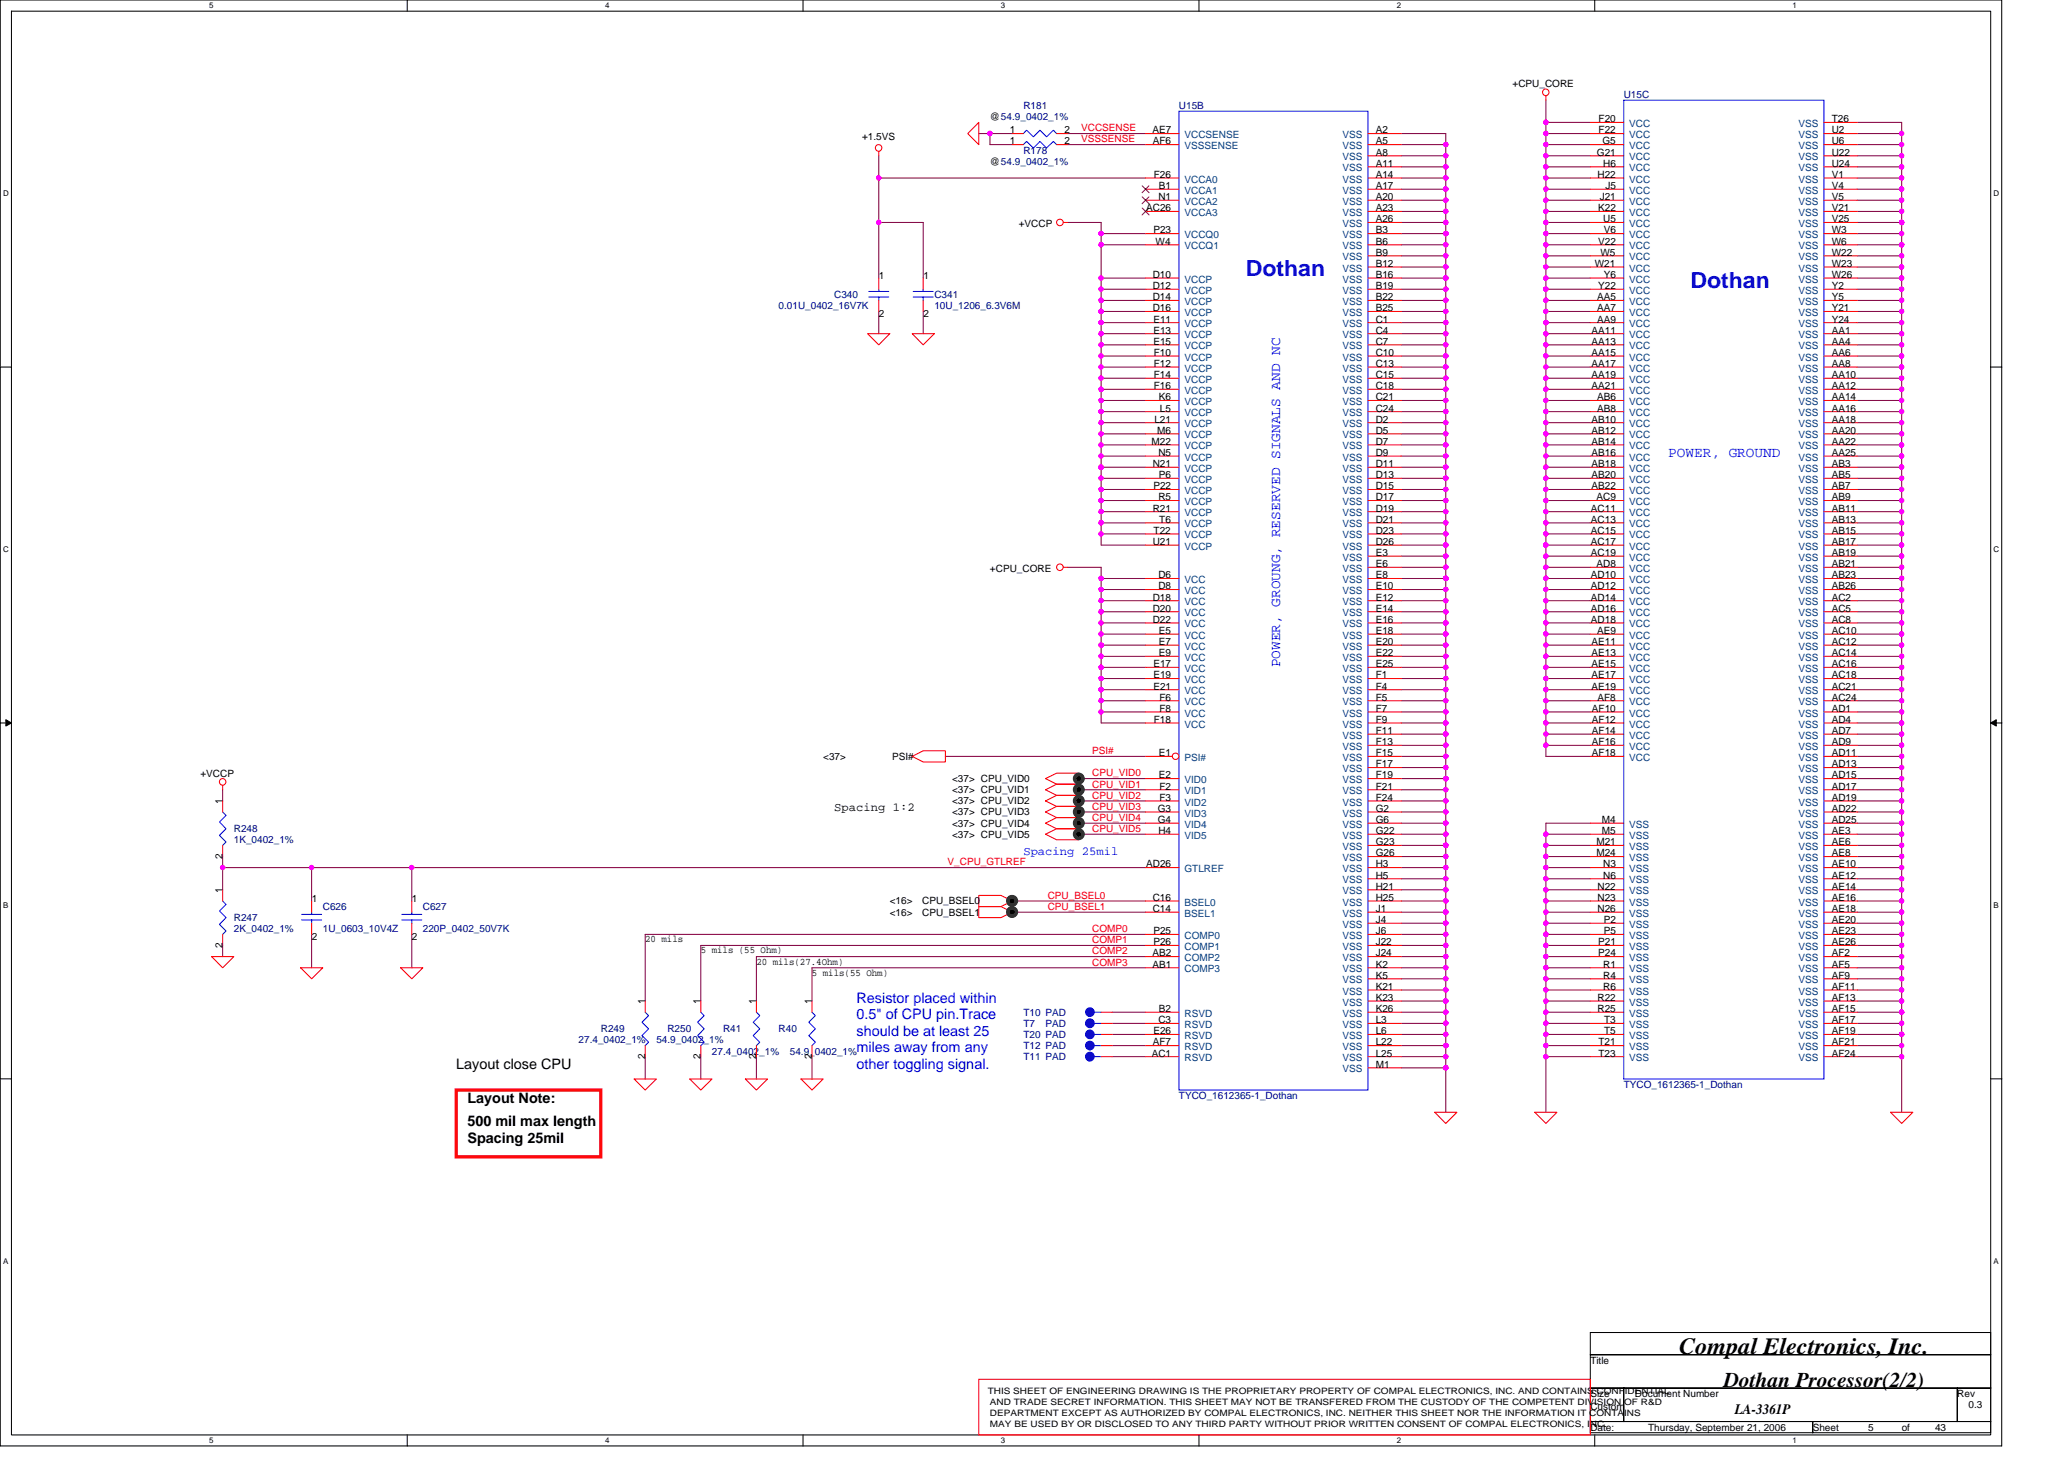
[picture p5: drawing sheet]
<svg xmlns="http://www.w3.org/2000/svg" width="297mm" height="210mm" viewBox="0 0 297 210" stroke-linecap="round" stroke-linejoin="round" font-family="sans-serif">
<defs><g id="words">
<text font-size="3.3" x="241.7" y="194.7">Compal Electronics, Inc.</text>
<g font-size="3.2" fill="#00f">
<text x="179.3" y="39.8">Dothan</text>
<text x="243.3" y="41.4">Dothan</text>
</g>
<text font-size="3" x="248.1" y="199.6">Dothan Processor(2/2)</text>
<g font-size="2.1" fill="#00f">
<text x="240.1" y="65.7">POWER, GROUND</text>
<text x="184.3" y="96" transform="rotate(-90 184.3 96)">POWER, GROUNG, RESERVED SIGNALS AND NC</text>
<text x="123.3" y="144.3">Resistor placed within</text>
<text x="123.3" y="146.6">0.5&quot; of CPU pin.Trace</text>
<text x="123.3" y="149">should be at least 25</text>
<text x="123.3" y="151.4">miles away from any</text>
<text x="123.3" y="153.8">other toggling signal.</text>
</g>
<g font-size="2.1">
<text x="65.7" y="153.9">Layout close CPU</text>
<text x="67.3" y="158.8">Layout Note:</text>
<text x="67.3" y="161.9">500 mil max length</text>
<text x="67.3" y="164.4">Spacing 25mil</text>
<text x="249.7" y="203.5">LA-3361P</text>
</g>
<text font-size="1.8" x="120.1" y="116.6">Spacing 1:2</text>
<text font-size="1.8" fill="#00f" x="147.3" y="123">Spacing 25mil</text>
<g font-size="1.4">
<text x="142.5" y="17.3">@54.9_0402_1%</text>
<text x="217.7" y="12.5">+CPU_CORE</text>
<text x="230.1" y="17.6">F20</text>
<text x="263.6" y="17.6">T26</text>
<text x="124.1" y="20.2">+1.5VS</text>
<text x="142.5" y="23.7">@54.9_0402_1%</text>
<text x="145.3" y="20.8">1</text>
<text x="145.3" y="19.2">1</text>
<text x="153.2" y="20.8">2</text>
<text x="153.2" y="19.2">2</text>
<text x="165.8" y="19.2">AE7</text>
<text x="165.9" y="20.8">AF6</text>
<text x="198" y="19.2">A2</text>
<text x="198" y="20.8">A5</text>
<text x="198" y="22.4">A8</text>
<text x="198" y="24">A11</text>
<text x="229.8" y="22.4">G21</text>
<text x="230.1" y="19.2">F22</text>
<text x="230.6" y="20.8">G5</text>
<text x="230.7" y="24">H6</text>
<text x="263.6" y="19.2">U2</text>
<text x="263.6" y="20.8">U6</text>
<text x="263.6" y="22.4">U22</text>
<text x="263.6" y="24">U24</text>
<text x="166" y="25.6">F26</text>
<text x="166.7" y="28.8">N1</text>
<text x="166.8" y="27.2">B1</text>
<text x="198" y="25.6">A14</text>
<text x="198" y="27.2">A17</text>
<text x="198" y="28.8">A20</text>
<text x="229.9" y="25.6">H22</text>
<text x="230.2" y="28.8">J21</text>
<text x="231" y="27.2">J5</text>
<text x="263.6" y="25.6">V1</text>
<text x="263.6" y="27.2">V4</text>
<text x="263.6" y="28.8">V5</text>
<text x="146.6" y="32.7">+VCCP</text>
<text x="164.9" y="30.4">AC26</text>
<text x="166" y="33.6">P23</text>
<text x="166.3" y="35.2">W4</text>
<text x="198" y="30.4">A23</text>
<text x="198" y="32">A26</text>
<text x="198" y="33.6">B3</text>
<text x="198" y="35.2">B6</text>
<text x="230" y="30.4">K22</text>
<text x="230" y="35.2">V22</text>
<text x="230.7" y="32">U5</text>
<text x="230.8" y="33.6">V6</text>
<text x="263.6" y="30.4">V21</text>
<text x="263.6" y="32">V25</text>
<text x="263.6" y="33.6">W3</text>
<text x="263.6" y="35.2">W6</text>
<text x="126.5" y="40.2">1</text>
<text x="132.9" y="40.2">1</text>
<text x="165.9" y="40">D10</text>
<text x="165.9" y="41.6">D12</text>
<text x="198" y="36.8">B9</text>
<text x="198" y="38.4">B12</text>
<text x="198" y="40">B16</text>
<text x="198" y="41.6">B19</text>
<text x="229.5" y="38.4">W21</text>
<text x="230" y="41.6">Y22</text>
<text x="230.3" y="36.8">W5</text>
<text x="230.8" y="40">Y6</text>
<text x="263.6" y="36.8">W22</text>
<text x="263.6" y="38.4">W23</text>
<text x="263.6" y="40">W26</text>
<text x="263.6" y="41.6">Y2</text>
<text x="126.5" y="45.6">2</text>
<text x="132.9" y="45.6">2</text>
<text x="165.9" y="43.2">D14</text>
<text x="165.9" y="44.8">D16</text>
<text x="166" y="46.4">E11</text>
<text x="166" y="48">E13</text>
<text x="198" y="43.2">B22</text>
<text x="198" y="44.8">B25</text>
<text x="198" y="46.4">C1</text>
<text x="198" y="48">C4</text>
<text x="229" y="48">AA11</text>
<text x="229.8" y="43.2">AA5</text>
<text x="229.8" y="44.8">AA7</text>
<text x="229.8" y="46.4">AA9</text>
<text x="263.6" y="43.2">Y5</text>
<text x="263.6" y="44.8">Y21</text>
<text x="263.6" y="46.4">Y24</text>
<text x="263.6" y="48">AA1</text>
<text x="166" y="49.6">E15</text>
<text x="166" y="51.2">F10</text>
<text x="166" y="52.8">F12</text>
<text x="198" y="49.6">C7</text>
<text x="198" y="51.2">C10</text>
<text x="198" y="52.8">C13</text>
<text x="229" y="49.6">AA13</text>
<text x="229" y="51.2">AA15</text>
<text x="229" y="52.8">AA17</text>
<text x="263.6" y="49.6">AA4</text>
<text x="263.6" y="51.2">AA6</text>
<text x="263.6" y="52.8">AA8</text>
<text x="166" y="54.4">F14</text>
<text x="166" y="56">F16</text>
<text x="166.8" y="57.6">K6</text>
<text x="166.9" y="59.2">L5</text>
<text x="198" y="54.4">C15</text>
<text x="198" y="56">C18</text>
<text x="198" y="57.6">C21</text>
<text x="198" y="59.2">C24</text>
<text x="229" y="54.4">AA19</text>
<text x="229" y="56">AA21</text>
<text x="229.8" y="57.6">AB6</text>
<text x="229.8" y="59.2">AB8</text>
<text x="263.6" y="54.4">AA10</text>
<text x="263.6" y="56">AA12</text>
<text x="263.6" y="57.6">AA14</text>
<text x="263.6" y="59.2">AA16</text>
<text x="165.7" y="64">M22</text>
<text x="166.1" y="60.8">L21</text>
<text x="166.5" y="62.4">M6</text>
<text x="166.7" y="65.6">N5</text>
<text x="198" y="60.8">D2</text>
<text x="198" y="62.4">D5</text>
<text x="198" y="64">D7</text>
<text x="198" y="65.6">D9</text>
<text x="229" y="60.8">AB10</text>
<text x="229" y="62.4">AB12</text>
<text x="229" y="64">AB14</text>
<text x="229" y="65.6">AB16</text>
<text x="263.6" y="60.8">AA18</text>
<text x="263.6" y="62.4">AA20</text>
<text x="263.6" y="64">AA22</text>
<text x="263.6" y="65.6">AA25</text>
<text x="165.9" y="67.2">N21</text>
<text x="166" y="70.4">P22</text>
<text x="166.7" y="72">R5</text>
<text x="166.8" y="68.8">P6</text>
<text x="198" y="67.2">D11</text>
<text x="198" y="68.8">D13</text>
<text x="198" y="70.4">D15</text>
<text x="198" y="72">D17</text>
<text x="229" y="67.2">AB18</text>
<text x="229" y="68.8">AB20</text>
<text x="229" y="70.4">AB22</text>
<text x="229.8" y="72">AC9</text>
<text x="263.6" y="67.2">AB3</text>
<text x="263.6" y="68.8">AB5</text>
<text x="263.6" y="70.4">AB7</text>
<text x="263.6" y="72">AB9</text>
<text x="165.9" y="73.6">R21</text>
<text x="166" y="76.8">T22</text>
<text x="166.8" y="75.2">T6</text>
<text x="198" y="73.6">D19</text>
<text x="198" y="75.2">D21</text>
<text x="198" y="76.8">D23</text>
<text x="229" y="73.6">AC11</text>
<text x="229" y="75.2">AC13</text>
<text x="229" y="76.8">AC15</text>
<text x="263.6" y="73.6">AB11</text>
<text x="263.6" y="75.2">AB13</text>
<text x="263.6" y="76.8">AB15</text>
<text x="142.5" y="82.3">+CPU_CORE</text>
<text x="165.9" y="78.4">U21</text>
<text x="166.7" y="83.2">D6</text>
<text x="198" y="78.4">D26</text>
<text x="198" y="80">E3</text>
<text x="198" y="81.6">E6</text>
<text x="198" y="83.2">E8</text>
<text x="229" y="78.4">AC17</text>
<text x="229" y="80">AC19</text>
<text x="229" y="83.2">AD10</text>
<text x="229.8" y="81.6">AD8</text>
<text x="263.6" y="78.4">AB17</text>
<text x="263.6" y="80">AB19</text>
<text x="263.6" y="81.6">AB21</text>
<text x="263.6" y="83.2">AB23</text>
<text x="165.9" y="86.4">D18</text>
<text x="165.9" y="88">D20</text>
<text x="165.9" y="89.6">D22</text>
<text x="166.7" y="84.8">D8</text>
<text x="198" y="84.8">E10</text>
<text x="198" y="86.4">E12</text>
<text x="198" y="88">E14</text>
<text x="198" y="89.6">E16</text>
<text x="229" y="84.8">AD12</text>
<text x="229" y="86.4">AD14</text>
<text x="229" y="88">AD16</text>
<text x="229" y="89.6">AD18</text>
<text x="263.6" y="84.8">AB26</text>
<text x="263.6" y="86.4">AC2</text>
<text x="263.6" y="88">AC5</text>
<text x="263.6" y="89.6">AC8</text>
<text x="166" y="96">E17</text>
<text x="166.8" y="91.2">E5</text>
<text x="166.8" y="92.8">E7</text>
<text x="166.8" y="94.4">E9</text>
<text x="198" y="91.2">E18</text>
<text x="198" y="92.8">E20</text>
<text x="198" y="94.4">E22</text>
<text x="198" y="96">E25</text>
<text x="229" y="92.8">AE11</text>
<text x="229" y="94.4">AE13</text>
<text x="229" y="96">AE15</text>
<text x="229.8" y="91.2">AE9</text>
<text x="263.6" y="91.2">AC10</text>
<text x="263.6" y="92.8">AC12</text>
<text x="263.6" y="94.4">AC14</text>
<text x="263.6" y="96">AC16</text>
<text x="166" y="97.6">E19</text>
<text x="166" y="99.2">E21</text>
<text x="166.9" y="100.8">F6</text>
<text x="198" y="97.6">F1</text>
<text x="198" y="99.2">F4</text>
<text x="198" y="100.8">F5</text>
<text x="229" y="97.6">AE17</text>
<text x="229" y="99.2">AE19</text>
<text x="229.9" y="100.8">AF8</text>
<text x="263.6" y="97.6">AC18</text>
<text x="263.6" y="99.2">AC21</text>
<text x="263.6" y="100.8">AC24</text>
<text x="166" y="104">F18</text>
<text x="166.9" y="102.4">F8</text>
<text x="198" y="102.4">F7</text>
<text x="198" y="104">F9</text>
<text x="198" y="105.6">F11</text>
<text x="198" y="107.2">F13</text>
<text x="229.1" y="102.4">AF10</text>
<text x="229.1" y="104">AF12</text>
<text x="229.1" y="105.6">AF14</text>
<text x="229.1" y="107.2">AF16</text>
<text x="263.6" y="102.4">AD1</text>
<text x="263.6" y="104">AD4</text>
<text x="263.6" y="105.6">AD7</text>
<text x="263.6" y="107.2">AD9</text>
<text x="28.8" y="111.7">+VCCP</text>
<text x="118.5" y="109.3">&lt;37&gt;</text>
<text x="128.4" y="109.3">PSI#</text>
<text x="137" y="112.5">&lt;37&gt; CPU_VID0</text>
<text x="166.8" y="108.8">E1</text>
<text x="166.8" y="112">E2</text>
<text x="166.9" y="113.6">F2</text>
<text x="198" y="108.8">F15</text>
<text x="198" y="110.4">F17</text>
<text x="198" y="112">F19</text>
<text x="198" y="113.6">F21</text>
<text x="229.1" y="108.8">AF18</text>
<text x="263.6" y="108.8">AD11</text>
<text x="263.6" y="110.4">AD13</text>
<text x="263.6" y="112">AD15</text>
<text x="263.6" y="113.6">AD17</text>
<text x="32" y="115.7" transform="rotate(-90 32 115.7)">1</text>
<text x="137" y="114.1">&lt;37&gt; CPU_VID1</text>
<text x="137" y="115.7">&lt;37&gt; CPU_VID2</text>
<text x="137" y="117.3">&lt;37&gt; CPU_VID3</text>
<text x="137" y="118.9">&lt;37&gt; CPU_VID4</text>
<text x="166.6" y="116.8">G3</text>
<text x="166.6" y="118.4">G4</text>
<text x="166.7" y="120">H4</text>
<text x="166.9" y="115.2">F3</text>
<text x="198" y="115.2">F24</text>
<text x="198" y="116.8">G2</text>
<text x="198" y="118.4">G6</text>
<text x="198" y="120">G22</text>
<text x="230.5" y="118.4">M4</text>
<text x="230.5" y="120">M5</text>
<text x="263.6" y="115.2">AD19</text>
<text x="263.6" y="116.8">AD22</text>
<text x="263.6" y="118.4">AD25</text>
<text x="263.6" y="120">AE3</text>
<text x="32" y="123.5" transform="rotate(-90 32 123.5)">2</text>
<text x="137" y="120.5">&lt;37&gt; CPU_VID5</text>
<text x="164.9" y="124.8">AD26</text>
<text x="198" y="121.6">G23</text>
<text x="198" y="123.2">G26</text>
<text x="198" y="124.8">H3</text>
<text x="229.7" y="121.6">M21</text>
<text x="229.7" y="123.2">M24</text>
<text x="230.7" y="124.8">N3</text>
<text x="263.6" y="121.6">AE6</text>
<text x="263.6" y="123.2">AE8</text>
<text x="263.6" y="124.8">AE10</text>
<text x="32" y="128.5" transform="rotate(-90 32 128.5)">1</text>
<text x="44.9" y="129.8">1</text>
<text x="59.3" y="129.8">1</text>
<text x="128.1" y="130.1">&lt;16&gt;</text>
<text x="128.1" y="131.7">&lt;16&gt;</text>
<text x="132.7" y="130.1">CPU_BSEL0</text>
<text x="132.7" y="131.7">CPU_BSEL1</text>
<text x="165.9" y="129.6">C16</text>
<text x="165.9" y="131.2">C14</text>
<text x="198" y="126.4">H5</text>
<text x="198" y="128">H21</text>
<text x="198" y="129.6">H25</text>
<text x="198" y="131.2">J1</text>
<text x="229.9" y="128">N22</text>
<text x="229.9" y="129.6">N23</text>
<text x="229.9" y="131.2">N26</text>
<text x="230.7" y="126.4">N6</text>
<text x="263.6" y="126.4">AE12</text>
<text x="263.6" y="128">AE14</text>
<text x="263.6" y="129.6">AE16</text>
<text x="263.6" y="131.2">AE18</text>
<text x="32" y="136.4" transform="rotate(-90 32 136.4)">2</text>
<text x="44.9" y="135.2">2</text>
<text x="59.3" y="135.2">2</text>
<text x="92.9" y="135.6">20 mils</text>
<text x="100.9" y="137.2">5 mils (55 Ohm)</text>
<text x="165.8" y="137.6">AB2</text>
<text x="166" y="134.4">P25</text>
<text x="166" y="136">P26</text>
<text x="198" y="132.8">J4</text>
<text x="198" y="134.4">J6</text>
<text x="198" y="136">J22</text>
<text x="198" y="137.6">J24</text>
<text x="230" y="136">P21</text>
<text x="230" y="137.6">P24</text>
<text x="230.8" y="132.8">P2</text>
<text x="230.8" y="134.4">P5</text>
<text x="263.6" y="132.8">AE20</text>
<text x="263.6" y="134.4">AE23</text>
<text x="263.6" y="136">AE26</text>
<text x="263.6" y="137.6">AF2</text>
<text x="108.9" y="138.8">20 mils(27.4Ohm)</text>
<text x="116.9" y="140.4">5 mils(55 Ohm)</text>
<text x="165.8" y="139.2">AB1</text>
<text x="198" y="139.2">K2</text>
<text x="198" y="140.8">K5</text>
<text x="198" y="142.4">K21</text>
<text x="198" y="144">K23</text>
<text x="229.9" y="144">R22</text>
<text x="230.7" y="139.2">R1</text>
<text x="230.7" y="140.8">R4</text>
<text x="230.7" y="142.4">R6</text>
<text x="263.6" y="139.2">AF5</text>
<text x="263.6" y="140.8">AF9</text>
<text x="263.6" y="142.4">AF11</text>
<text x="263.6" y="144">AF13</text>
<text x="92.8" y="144.5" transform="rotate(-90 92.8 144.5)">1</text>
<text x="100.8" y="144.5" transform="rotate(-90 100.8 144.5)">1</text>
<text x="108.8" y="144.5" transform="rotate(-90 108.8 144.5)">1</text>
<text x="116.8" y="144.5" transform="rotate(-90 116.8 144.5)">1</text>
<text x="166" y="148.8">E26</text>
<text x="166.7" y="147.2">C3</text>
<text x="166.8" y="145.6">B2</text>
<text x="198" y="145.6">K26</text>
<text x="198" y="147.2">L3</text>
<text x="198" y="148.8">L6</text>
<text x="229.9" y="145.6">R25</text>
<text x="230.8" y="147.2">T3</text>
<text x="230.8" y="148.8">T5</text>
<text x="263.6" y="145.6">AF15</text>
<text x="263.6" y="147.2">AF17</text>
<text x="263.6" y="148.8">AF19</text>
<text x="92.8" y="152.4" transform="rotate(-90 92.8 152.4)">2</text>
<text x="100.8" y="152.4" transform="rotate(-90 100.8 152.4)">2</text>
<text x="108.8" y="152.4" transform="rotate(-90 108.8 152.4)">2</text>
<text x="116.8" y="152.4" transform="rotate(-90 116.8 152.4)">2</text>
<text x="165.8" y="152">AC1</text>
<text x="165.9" y="150.4">AF7</text>
<text x="198" y="150.4">L22</text>
<text x="198" y="152">L25</text>
<text x="198" y="153.6">M1</text>
<text x="230" y="150.4">T21</text>
<text x="230" y="152">T23</text>
<text x="263.6" y="150.4">AF21</text>
<text x="263.6" y="152">AF24</text>
<text x="228.9" y="196.2">Title</text>
<text x="228.9" y="201">Size</text>
<text x="228.9" y="202.9">Custom</text>
<text x="235.3" y="201">Document Number</text>
<text x="281.7" y="201">Rev</text>
<text x="283.3" y="202.6">0.3</text>
<text x="228.9" y="205.8">Date:</text>
<text x="237.2" y="205.8">Thursday, September 21, 2006</text>
<text x="260.9" y="205.8">Sheet</text>
<text x="268.9" y="205.8">5</text>
<text x="273.7" y="205.8">of</text>
<text x="278.5" y="205.8">43</text>
</g>
<g font-size="1.4" fill="#000080">
<text x="147.3" y="15.7">R181</text>
<text x="169.7" y="15.7">U15B</text>
<text x="233.7" y="14.1">U15C</text>
<text x="147.3" y="22.1">R178</text>
<text x="112.1" y="44.5">0.01U_0402_16V7K</text>
<text x="120.1" y="42.9">C340</text>
<text x="134.5" y="42.9">C341</text>
<text x="134.5" y="44.5">10U_1206_6.3V6M</text>
<text x="33.7" y="119.7">R248</text>
<text x="33.7" y="121.3">1K_0402_1%</text>
<text x="46.5" y="130.9">C626</text>
<text x="60.9" y="130.9">C627</text>
<text x="33.7" y="132.5">R247</text>
<text x="33.7" y="134.1">2K_0402_1%</text>
<text x="46.5" y="134.1">1U_0603_10V4Z</text>
<text x="60.9" y="134.1">220P_0402_50V7K</text>
<text x="86.5" y="148.5">R249</text>
<text x="96.1" y="148.5">R250</text>
<text x="104.1" y="148.5">R41</text>
<text x="112.1" y="148.5">R40</text>
<text x="147.3" y="146.1">T10 PAD</text>
<text x="147.3" y="149.3">T20 PAD</text>
<text x="147.3" y="147.7">T7</text>
<text x="150.5" y="147.7">PAD</text>
<text x="83.3" y="150.1">27.4_0402_1%</text>
<text x="94.5" y="150.1">54.9_0402_1%</text>
<text x="102.5" y="151.7">27.4_0402_1%</text>
<text x="113.7" y="151.7">54.9_0402_1%</text>
<text x="147.3" y="150.9">T12 PAD</text>
<text x="147.3" y="152.5">T11 PAD</text>
<text x="169.7" y="158.1">TYCO_1612365-1_Dothan</text>
<text x="233.7" y="156.5">TYCO_1612365-1_Dothan</text>
</g>
<g font-size="1.4" fill="#f00">
<text x="155.6" y="20.5">VSSSENSE</text>
<text x="155.6" y="18.9">VCCSENSE</text>
<text x="157.2" y="113.3">CPU_VID1</text>
<text x="157.2" y="111.7">CPU_VID0</text>
<text x="157.2" y="108.5">PSI#</text>
<text x="157.2" y="114.9">CPU_VID2</text>
<text x="157.2" y="119.7">CPU_VID5</text>
<text x="157.2" y="116.5">CPU_VID3</text>
<text x="157.2" y="118.1">CPU_VID4</text>
<text x="136.4" y="124.5">V_CPU_GTLREF</text>
<text x="150.8" y="129.3">CPU_BSEL0</text>
<text x="150.8" y="130.9">CPU_BSEL1</text>
<text x="157.2" y="134.1">COMP0</text>
<text x="157.2" y="135.7">COMP1</text>
<text x="157.2" y="137.3">COMP2</text>
<text x="157.2" y="138.9">COMP3</text>
</g>
<g font-size="1.4" fill="#004080">
<text x="170.5" y="19.9">VCCSENSE</text>
<text x="170.5" y="21.5">VSSSENSE</text>
<text x="193.2" y="19.9">VSS</text>
<text x="193.2" y="21.5">VSS</text>
<text x="193.2" y="23.1">VSS</text>
<text x="234.5" y="18.3">VCC</text>
<text x="234.5" y="19.9">VCC</text>
<text x="234.5" y="21.5">VCC</text>
<text x="234.5" y="23.1">VCC</text>
<text x="258.8" y="18.3">VSS</text>
<text x="258.8" y="19.9">VSS</text>
<text x="258.8" y="21.5">VSS</text>
<text x="258.8" y="23.1">VSS</text>
<text x="170.5" y="26.3">VCCA0</text>
<text x="170.5" y="27.9">VCCA1</text>
<text x="170.5" y="29.5">VCCA2</text>
<text x="193.2" y="24.7">VSS</text>
<text x="193.2" y="26.3">VSS</text>
<text x="193.2" y="27.9">VSS</text>
<text x="193.2" y="29.5">VSS</text>
<text x="234.5" y="24.7">VCC</text>
<text x="234.5" y="26.3">VCC</text>
<text x="234.5" y="27.9">VCC</text>
<text x="234.5" y="29.5">VCC</text>
<text x="258.8" y="24.7">VSS</text>
<text x="258.8" y="26.3">VSS</text>
<text x="258.8" y="27.9">VSS</text>
<text x="258.8" y="29.5">VSS</text>
<text x="170.5" y="34.3">VCCQ0</text>
<text x="170.5" y="35.9">VCCQ1</text>
<text x="170.5" y="31.1">VCCA3</text>
<text x="193.2" y="31.1">VSS</text>
<text x="193.2" y="32.7">VSS</text>
<text x="193.2" y="34.3">VSS</text>
<text x="193.2" y="35.9">VSS</text>
<text x="234.5" y="31.1">VCC</text>
<text x="234.5" y="32.7">VCC</text>
<text x="234.5" y="34.3">VCC</text>
<text x="234.5" y="35.9">VCC</text>
<text x="258.8" y="31.1">VSS</text>
<text x="258.8" y="32.7">VSS</text>
<text x="258.8" y="34.3">VSS</text>
<text x="258.8" y="35.9">VSS</text>
<text x="170.5" y="40.7">VCCP</text>
<text x="193.2" y="37.5">VSS</text>
<text x="193.2" y="39.1">VSS</text>
<text x="193.2" y="40.7">VSS</text>
<text x="234.5" y="37.5">VCC</text>
<text x="234.5" y="39.1">VCC</text>
<text x="234.5" y="40.7">VCC</text>
<text x="258.8" y="37.5">VSS</text>
<text x="258.8" y="39.1">VSS</text>
<text x="258.8" y="40.7">VSS</text>
<text x="170.5" y="42.3">VCCP</text>
<text x="170.5" y="43.9">VCCP</text>
<text x="170.5" y="45.5">VCCP</text>
<text x="170.5" y="47.1">VCCP</text>
<text x="193.2" y="42.3">VSS</text>
<text x="193.2" y="43.9">VSS</text>
<text x="193.2" y="45.5">VSS</text>
<text x="193.2" y="47.1">VSS</text>
<text x="234.5" y="42.3">VCC</text>
<text x="234.5" y="43.9">VCC</text>
<text x="234.5" y="45.5">VCC</text>
<text x="234.5" y="47.1">VCC</text>
<text x="258.8" y="42.3">VSS</text>
<text x="258.8" y="43.9">VSS</text>
<text x="258.8" y="45.5">VSS</text>
<text x="258.8" y="47.1">VSS</text>
<text x="170.5" y="48.7">VCCP</text>
<text x="170.5" y="50.3">VCCP</text>
<text x="170.5" y="51.9">VCCP</text>
<text x="170.5" y="53.5">VCCP</text>
<text x="193.2" y="48.7">VSS</text>
<text x="193.2" y="50.3">VSS</text>
<text x="193.2" y="51.9">VSS</text>
<text x="193.2" y="53.5">VSS</text>
<text x="234.5" y="48.7">VCC</text>
<text x="234.5" y="50.3">VCC</text>
<text x="234.5" y="51.9">VCC</text>
<text x="234.5" y="53.5">VCC</text>
<text x="258.8" y="48.7">VSS</text>
<text x="258.8" y="50.3">VSS</text>
<text x="258.8" y="51.9">VSS</text>
<text x="258.8" y="53.5">VSS</text>
<text x="170.5" y="55.1">VCCP</text>
<text x="170.5" y="56.7">VCCP</text>
<text x="170.5" y="58.3">VCCP</text>
<text x="170.5" y="59.9">VCCP</text>
<text x="193.2" y="55.1">VSS</text>
<text x="193.2" y="56.7">VSS</text>
<text x="193.2" y="58.3">VSS</text>
<text x="193.2" y="59.9">VSS</text>
<text x="234.5" y="55.1">VCC</text>
<text x="234.5" y="56.7">VCC</text>
<text x="234.5" y="58.3">VCC</text>
<text x="234.5" y="59.9">VCC</text>
<text x="258.8" y="55.1">VSS</text>
<text x="258.8" y="56.7">VSS</text>
<text x="258.8" y="58.3">VSS</text>
<text x="258.8" y="59.9">VSS</text>
<text x="170.5" y="61.5">VCCP</text>
<text x="170.5" y="63.1">VCCP</text>
<text x="170.5" y="64.7">VCCP</text>
<text x="193.2" y="61.5">VSS</text>
<text x="193.2" y="63.1">VSS</text>
<text x="193.2" y="64.7">VSS</text>
<text x="234.5" y="61.5">VCC</text>
<text x="234.5" y="63.1">VCC</text>
<text x="234.5" y="64.7">VCC</text>
<text x="258.8" y="61.5">VSS</text>
<text x="258.8" y="63.1">VSS</text>
<text x="258.8" y="64.7">VSS</text>
<text x="170.5" y="66.3">VCCP</text>
<text x="170.5" y="67.9">VCCP</text>
<text x="170.5" y="69.5">VCCP</text>
<text x="170.5" y="71.1">VCCP</text>
<text x="193.2" y="66.3">VSS</text>
<text x="193.2" y="67.9">VSS</text>
<text x="193.2" y="69.5">VSS</text>
<text x="193.2" y="71.1">VSS</text>
<text x="234.5" y="66.3">VCC</text>
<text x="234.5" y="67.9">VCC</text>
<text x="234.5" y="69.5">VCC</text>
<text x="234.5" y="71.1">VCC</text>
<text x="258.8" y="66.3">VSS</text>
<text x="258.8" y="67.9">VSS</text>
<text x="258.8" y="69.5">VSS</text>
<text x="258.8" y="71.1">VSS</text>
<text x="170.5" y="72.7">VCCP</text>
<text x="170.5" y="74.3">VCCP</text>
<text x="170.5" y="75.9">VCCP</text>
<text x="170.5" y="77.5">VCCP</text>
<text x="193.2" y="72.7">VSS</text>
<text x="193.2" y="74.3">VSS</text>
<text x="193.2" y="75.9">VSS</text>
<text x="193.2" y="77.5">VSS</text>
<text x="234.5" y="72.7">VCC</text>
<text x="234.5" y="74.3">VCC</text>
<text x="234.5" y="75.9">VCC</text>
<text x="234.5" y="77.5">VCC</text>
<text x="258.8" y="72.7">VSS</text>
<text x="258.8" y="74.3">VSS</text>
<text x="258.8" y="75.9">VSS</text>
<text x="258.8" y="77.5">VSS</text>
<text x="170.5" y="79.1">VCCP</text>
<text x="170.5" y="83.9">VCC</text>
<text x="193.2" y="79.1">VSS</text>
<text x="193.2" y="80.7">VSS</text>
<text x="193.2" y="82.3">VSS</text>
<text x="193.2" y="83.9">VSS</text>
<text x="234.5" y="79.1">VCC</text>
<text x="234.5" y="80.7">VCC</text>
<text x="234.5" y="82.3">VCC</text>
<text x="234.5" y="83.9">VCC</text>
<text x="258.8" y="79.1">VSS</text>
<text x="258.8" y="80.7">VSS</text>
<text x="258.8" y="82.3">VSS</text>
<text x="258.8" y="83.9">VSS</text>
<text x="170.5" y="85.5">VCC</text>
<text x="170.5" y="87.1">VCC</text>
<text x="170.5" y="88.7">VCC</text>
<text x="193.2" y="85.5">VSS</text>
<text x="193.2" y="87.1">VSS</text>
<text x="193.2" y="88.7">VSS</text>
<text x="234.5" y="85.5">VCC</text>
<text x="234.5" y="87.1">VCC</text>
<text x="234.5" y="88.7">VCC</text>
<text x="258.8" y="85.5">VSS</text>
<text x="258.8" y="87.1">VSS</text>
<text x="258.8" y="88.7">VSS</text>
<text x="170.5" y="90.3">VCC</text>
<text x="170.5" y="91.9">VCC</text>
<text x="170.5" y="93.5">VCC</text>
<text x="170.5" y="95.1">VCC</text>
<text x="193.2" y="90.3">VSS</text>
<text x="193.2" y="91.9">VSS</text>
<text x="193.2" y="93.5">VSS</text>
<text x="193.2" y="95.1">VSS</text>
<text x="234.5" y="90.3">VCC</text>
<text x="234.5" y="91.9">VCC</text>
<text x="234.5" y="93.5">VCC</text>
<text x="234.5" y="95.1">VCC</text>
<text x="258.8" y="90.3">VSS</text>
<text x="258.8" y="91.9">VSS</text>
<text x="258.8" y="93.5">VSS</text>
<text x="258.8" y="95.1">VSS</text>
<text x="170.5" y="96.7">VCC</text>
<text x="170.5" y="98.3">VCC</text>
<text x="170.5" y="99.9">VCC</text>
<text x="170.5" y="101.5">VCC</text>
<text x="193.2" y="96.7">VSS</text>
<text x="193.2" y="98.3">VSS</text>
<text x="193.2" y="99.9">VSS</text>
<text x="193.2" y="101.5">VSS</text>
<text x="234.5" y="96.7">VCC</text>
<text x="234.5" y="98.3">VCC</text>
<text x="234.5" y="99.9">VCC</text>
<text x="234.5" y="101.5">VCC</text>
<text x="258.8" y="96.7">VSS</text>
<text x="258.8" y="98.3">VSS</text>
<text x="258.8" y="99.9">VSS</text>
<text x="258.8" y="101.5">VSS</text>
<text x="170.5" y="103.1">VCC</text>
<text x="170.5" y="104.7">VCC</text>
<text x="193.2" y="103.1">VSS</text>
<text x="193.2" y="104.7">VSS</text>
<text x="193.2" y="106.3">VSS</text>
<text x="193.2" y="107.9">VSS</text>
<text x="234.5" y="103.1">VCC</text>
<text x="234.5" y="104.7">VCC</text>
<text x="234.5" y="106.3">VCC</text>
<text x="234.5" y="107.9">VCC</text>
<text x="258.8" y="103.1">VSS</text>
<text x="258.8" y="104.7">VSS</text>
<text x="258.8" y="106.3">VSS</text>
<text x="258.8" y="107.9">VSS</text>
<text x="170.5" y="109.5">PSI#</text>
<text x="170.5" y="112.7">VID0</text>
<text x="193.2" y="109.5">VSS</text>
<text x="193.2" y="111.1">VSS</text>
<text x="193.2" y="112.7">VSS</text>
<text x="234.5" y="109.5">VCC</text>
<text x="258.8" y="109.5">VSS</text>
<text x="258.8" y="111.1">VSS</text>
<text x="258.8" y="112.7">VSS</text>
<text x="170.5" y="114.3">VID1</text>
<text x="170.5" y="115.9">VID2</text>
<text x="170.5" y="117.5">VID3</text>
<text x="170.5" y="119.1">VID4</text>
<text x="193.2" y="114.3">VSS</text>
<text x="193.2" y="115.9">VSS</text>
<text x="193.2" y="117.5">VSS</text>
<text x="193.2" y="119.1">VSS</text>
<text x="234.5" y="119.1">VSS</text>
<text x="258.8" y="114.3">VSS</text>
<text x="258.8" y="115.9">VSS</text>
<text x="258.8" y="117.5">VSS</text>
<text x="258.8" y="119.1">VSS</text>
<text x="170.5" y="125.5">GTLREF</text>
<text x="170.5" y="120.7">VID5</text>
<text x="193.2" y="120.7">VSS</text>
<text x="193.2" y="122.3">VSS</text>
<text x="193.2" y="123.9">VSS</text>
<text x="193.2" y="125.5">VSS</text>
<text x="234.5" y="120.7">VSS</text>
<text x="234.5" y="122.3">VSS</text>
<text x="234.5" y="123.9">VSS</text>
<text x="234.5" y="125.5">VSS</text>
<text x="258.8" y="120.7">VSS</text>
<text x="258.8" y="122.3">VSS</text>
<text x="258.8" y="123.9">VSS</text>
<text x="258.8" y="125.5">VSS</text>
<text x="170.5" y="130.3">BSEL0</text>
<text x="170.5" y="131.9">BSEL1</text>
<text x="193.2" y="127.1">VSS</text>
<text x="193.2" y="128.7">VSS</text>
<text x="193.2" y="130.3">VSS</text>
<text x="193.2" y="131.9">VSS</text>
<text x="234.5" y="127.1">VSS</text>
<text x="234.5" y="128.7">VSS</text>
<text x="234.5" y="130.3">VSS</text>
<text x="234.5" y="131.9">VSS</text>
<text x="258.8" y="127.1">VSS</text>
<text x="258.8" y="128.7">VSS</text>
<text x="258.8" y="130.3">VSS</text>
<text x="258.8" y="131.9">VSS</text>
<text x="170.5" y="135.1">COMP0</text>
<text x="170.5" y="136.7">COMP1</text>
<text x="193.2" y="133.5">VSS</text>
<text x="193.2" y="135.1">VSS</text>
<text x="193.2" y="136.7">VSS</text>
<text x="234.5" y="133.5">VSS</text>
<text x="234.5" y="135.1">VSS</text>
<text x="234.5" y="136.7">VSS</text>
<text x="258.8" y="133.5">VSS</text>
<text x="258.8" y="135.1">VSS</text>
<text x="258.8" y="136.7">VSS</text>
<text x="170.5" y="138.3">COMP2</text>
<text x="170.5" y="139.9">COMP3</text>
<text x="193.2" y="138.3">VSS</text>
<text x="193.2" y="139.9">VSS</text>
<text x="193.2" y="141.5">VSS</text>
<text x="193.2" y="143.1">VSS</text>
<text x="234.5" y="138.3">VSS</text>
<text x="234.5" y="139.9">VSS</text>
<text x="234.5" y="141.5">VSS</text>
<text x="234.5" y="143.1">VSS</text>
<text x="258.8" y="138.3">VSS</text>
<text x="258.8" y="139.9">VSS</text>
<text x="258.8" y="141.5">VSS</text>
<text x="258.8" y="143.1">VSS</text>
<text x="170.5" y="146.3">RSVD</text>
<text x="170.5" y="147.9">RSVD</text>
<text x="170.5" y="149.5">RSVD</text>
<text x="193.2" y="144.7">VSS</text>
<text x="193.2" y="146.3">VSS</text>
<text x="193.2" y="147.9">VSS</text>
<text x="193.2" y="149.5">VSS</text>
<text x="234.5" y="144.7">VSS</text>
<text x="234.5" y="146.3">VSS</text>
<text x="234.5" y="147.9">VSS</text>
<text x="234.5" y="149.5">VSS</text>
<text x="258.8" y="144.7">VSS</text>
<text x="258.8" y="146.3">VSS</text>
<text x="258.8" y="147.9">VSS</text>
<text x="258.8" y="149.5">VSS</text>
<text x="170.5" y="151.1">RSVD</text>
<text x="170.5" y="152.7">RSVD</text>
<text x="193.2" y="151.1">VSS</text>
<text x="193.2" y="152.7">VSS</text>
<text x="193.2" y="154.3">VSS</text>
<text x="234.5" y="151.1">VSS</text>
<text x="234.5" y="152.7">VSS</text>
<text x="258.8" y="151.1">VSS</text>
<text x="258.8" y="152.7">VSS</text>
</g>
<g font-size="1.3">
<text x="142.2" y="200.5">THIS SHEET OF ENGINEERING DRAWING IS THE PROPRIETARY PROPERTY OF COMPAL ELECTRONICS, INC. AND CONTAINS CONFIDENTIAL</text>
<text x="142.5" y="202.1">AND TRADE SECRET INFORMATION. THIS SHEET MAY NOT BE TRANSFERED FROM THE CUSTODY OF THE COMPETENT DIVISION OF R&amp;D</text>
<text x="142.5" y="203.7">DEPARTMENT EXCEPT AS AUTHORIZED BY COMPAL ELECTRONICS, INC. NEITHER THIS SHEET NOR THE INFORMATION IT CONTAINS</text>
<text x="142.5" y="205.3">MAY BE USED BY OR DISCLOSED TO ANY THIRD PARTY WITHOUT PRIOR WRITTEN CONSENT OF COMPAL ELECTRONICS, INC.</text>
</g>
<g font-size="1.1">
<text x="30.1" y="1.2">5</text>
<text x="87.1" y="1.2">4</text>
<text x="144" y="1.2">3</text>
<text x="201" y="1.2">2</text>
<text x="258" y="1.2">1</text>
<text x=".4" y="28.2">D</text>
<text x="286.9" y="28.2">D</text>
<text x=".4" y="79.4">C</text>
<text x="286.9" y="79.4">C</text>
<text x=".4" y="130.6">B</text>
<text x="286.9" y="130.6">B</text>
<text x=".4" y="181.8">A</text>
<text x="286.9" y="181.8">A</text>
<text x="30.1" y="207.6">5</text>
<text x="87.1" y="207.6">4</text>
<text x="144" y="207.6">3</text>
<text x="201" y="207.6">2</text>
<text x="258" y="207.6">1</text>
</g>
</g></defs>
<path d="M0 0h288.1v208h-288.1zM1.6 1.6h284.9v204.8h-284.9z" fill="none" stroke="#000" stroke-width=".15"/>
<g fill="#fff">
<path d="M30.1 .2h.6v1.2h-.6z"/>
<path d="M30.1 206.6h.6v1.3h-.6z"/>
</g>
<path d="M58.6 0v1.6M58.6 206.4v1.6" fill="none" stroke="#000" stroke-width=".15"/>
<g fill="#fff">
<path d="M87.1 .2h.6v1.2h-.6z"/>
<path d="M87.1 206.6h.6v1.3h-.6z"/>
</g>
<path d="M115.6 0v1.6M115.6 206.4v1.6" fill="none" stroke="#000" stroke-width=".15"/>
<g fill="#fff">
<path d="M144 .2h.6v1.2h-.6z"/>
<path d="M144 206.6h.6v1.3h-.6z"/>
</g>
<path d="M172.5 0v1.6M172.5 206.4v1.6" fill="none" stroke="#000" stroke-width=".15"/>
<g fill="#fff">
<path d="M201 .2h.6v1.2h-.6z"/>
<path d="M201 206.6h.6v1.3h-.6z"/>
</g>
<path d="M229.5 0v1.6M229.5 206.4v1.6" fill="none" stroke="#000" stroke-width=".15"/>
<g fill="#fff">
<path d="M258 .2h.6v1.2h-.6z"/>
<path d="M258 206.6h.6v1.3h-.6z"/>
<path d="M.4 27.2h.8v1.3h-.8z"/>
<path d="M286.9 27.2h.8v1.3h-.8z"/>
<path d="M.4 78.4h.8v1.3h-.8z"/>
<path d="M286.9 78.4h.8v1.3h-.8z"/>
</g>
<path d="M0 52.8h1.6M286.5 52.8h1.6" fill="none" stroke="#000" stroke-width=".15"/>
<g fill="#fff">
<path d="M.4 129.6h.8v1.3h-.8z"/>
<path d="M286.9 129.6h.7v1.3h-.7z"/>
</g>
<path d="M0 104h1.6M286.5 104h1.6" fill="none" stroke="#000" stroke-width=".15"/>
<path d="M.8 103.5l.8 .5-.8 .5zM286.5 104l.8-.5v1z" fill="#000" stroke="#000" stroke-width=".14"/>
<g fill="#fff">
<path d="M.4 180.8h.8v1.3h-.8z"/>
<path d="M286.9 180.8h.7v1.3h-.7z"/>
</g>
<path d="M0 155.2h1.6M286.5 155.2h1.6M228.9 191.7h57.6v3.2h-57.6zM228.9 194.9h57.6v4.8h-57.6zM228.9 199.7h4.8v4.8h-4.8zM233.7 199.7h48v4.8h-48zM281.7 199.7h4.8v4.8h-4.8zM228.9 204.5h32v1.6h-32zM260.9 204.5h25.6v1.6h-25.6z" fill="none" stroke="#000" stroke-width=".15"/>
<g fill="none" stroke="#800040" stroke-width=".15">
<path d="M140.9 19.2h4.8M142.5 19.2v1.6h3.2M153.7 19.2h11.2M201.7 19.2h6.4v140.8M222.5 14.4v94.4h6.4M222.5 19.2h6.4M222.5 17.6h6.4M267.3 17.6h6.4v142.4M267.3 19.2h6.4M126.5 32h6.4v8M126.5 25.6h38.4M126.5 22.4v17.6"/>
<path d="M153.7 32h4.8v46.4h6.4M153.7 20.8h11.2M158.5 33.6h6.4M158.5 35.2h6.4M201.7 33.6h6.4M201.7 35.2h6.4M201.7 32h6.4M201.7 20.8h6.4M201.7 27.2h6.4M201.7 30.4h6.4M201.7 28.8h6.4M201.7 22.4h6.4"/>
<path d="M201.7 38.4h6.4M201.7 25.6h6.4M201.7 24h6.4M201.7 36.8h6.4M222.5 33.6h6.4M222.5 35.2h6.4M222.5 32h6.4M222.5 20.8h6.4M222.5 27.2h6.4M222.5 30.4h6.4M222.5 28.8h6.4M222.5 22.4h6.4"/>
<path d="M222.5 38.4h6.4M222.5 25.6h6.4M222.5 24h6.4M222.5 36.8h6.4M267.3 33.6h6.4M267.3 35.2h6.4M267.3 32h6.4M267.3 20.8h6.4M267.3 27.2h6.4M267.3 30.4h6.4M267.3 28.8h6.4M267.3 22.4h6.4"/>
<path d="M267.3 38.4h6.4M267.3 25.6h6.4M267.3 24h6.4M267.3 36.8h6.4M126.5 44.8v3.2M132.9 44.8v3.2M158.5 59.2h6.4M158.5 54.4h6.4M158.5 46.4h6.4M158.5 41.6h6.4M158.5 49.6h6.4M158.5 56h6.4"/>
<path d="M158.5 51.2h6.4M158.5 52.8h6.4M158.5 57.6h6.4M158.5 40h6.4M158.5 48h6.4M158.5 43.2h6.4M158.5 44.8h6.4M201.7 59.2h6.4M201.7 54.4h6.4M201.7 46.4h6.4M201.7 41.6h6.4M201.7 49.6h6.4"/>
<path d="M201.7 56h6.4M201.7 51.2h6.4M201.7 52.8h6.4M201.7 57.6h6.4M201.7 40h6.4M201.7 48h6.4M201.7 43.2h6.4M201.7 44.8h6.4M222.5 59.2h6.4M222.5 54.4h6.4M222.5 46.4h6.4M222.5 41.6h6.4"/>
<path d="M222.5 49.6h6.4M222.5 56h6.4M222.5 51.2h6.4M222.5 52.8h6.4M222.5 57.6h6.4M222.5 40h6.4M222.5 48h6.4M222.5 43.2h6.4M222.5 44.8h6.4M267.3 59.2h6.4M267.3 54.4h6.4M267.3 46.4h6.4"/>
<path d="M267.3 41.6h6.4M267.3 49.6h6.4M267.3 56h6.4M267.3 51.2h6.4M267.3 52.8h6.4M267.3 57.6h6.4M267.3 40h6.4M267.3 48h6.4M267.3 43.2h6.4M267.3 44.8h6.4M158.5 62.4h6.4M158.5 68.8h6.4"/>
<path d="M158.5 73.6h6.4M158.5 70.4h6.4M158.5 75.2h6.4M158.5 65.6h6.4M158.5 60.8h6.4M158.5 72h6.4M158.5 76.8h6.4M158.5 64h6.4M158.5 67.2h6.4M201.7 62.4h6.4M201.7 68.8h6.4M201.7 73.6h6.4"/>
<path d="M201.7 78.4h6.4M201.7 70.4h6.4M201.7 75.2h6.4M201.7 65.6h6.4M201.7 60.8h6.4M201.7 72h6.4M201.7 76.8h6.4M201.7 64h6.4M201.7 67.2h6.4M222.5 62.4h6.4M222.5 68.8h6.4M222.5 73.6h6.4"/>
<path d="M222.5 78.4h6.4M222.5 70.4h6.4M222.5 75.2h6.4M222.5 65.6h6.4M222.5 60.8h6.4M222.5 72h6.4M222.5 76.8h6.4M222.5 64h6.4M222.5 67.2h6.4M267.3 62.4h6.4M267.3 68.8h6.4M267.3 73.6h6.4"/>
<path d="M267.3 78.4h6.4M267.3 70.4h6.4M267.3 75.2h6.4M267.3 65.6h6.4M267.3 60.8h6.4M267.3 72h6.4M267.3 76.8h6.4M267.3 64h6.4M267.3 67.2h6.4M153.7 81.6h4.8v22.4h6.4M158.5 96h6.4M158.5 91.2h6.4"/>
<path d="M158.5 97.6h6.4M158.5 88h6.4M158.5 84.8h6.4M158.5 89.6h6.4M158.5 86.4h6.4M158.5 94.4h6.4M158.5 83.2h6.4M158.5 99.2h6.4M158.5 92.8h6.4M201.7 96h6.4M201.7 80h6.4M201.7 91.2h6.4"/>
<path d="M201.7 97.6h6.4M201.7 88h6.4M201.7 84.8h6.4M201.7 89.6h6.4M201.7 86.4h6.4M201.7 94.4h6.4M201.7 83.2h6.4M201.7 81.6h6.4M201.7 99.2h6.4M201.7 92.8h6.4M222.5 96h6.4M222.5 80h6.4"/>
<path d="M222.5 91.2h6.4M222.5 97.6h6.4M222.5 88h6.4M222.5 84.8h6.4M222.5 89.6h6.4M222.5 86.4h6.4M222.5 94.4h6.4M222.5 83.2h6.4M222.5 81.6h6.4M222.5 99.2h6.4M222.5 92.8h6.4M267.3 96h6.4"/>
<path d="M267.3 80h6.4M267.3 91.2h6.4M267.3 97.6h6.4M267.3 88h6.4M267.3 84.8h6.4M267.3 89.6h6.4M267.3 86.4h6.4M267.3 94.4h6.4M267.3 83.2h6.4M267.3 81.6h6.4M267.3 99.2h6.4M267.3 92.8h6.4"/>
<path d="M32 113.6v1.6M136.1 108.8h28.8M155.3 113.6h9.6M155.3 112h9.6M155.3 115.2h9.6M155.3 116.8h9.6M155.3 118.4h9.6M158.5 100.8h6.4M158.5 102.4h6.4M201.7 113.6h6.4M201.7 112h6.4M201.7 115.2h6.4"/>
<path d="M201.7 116.8h6.4M201.7 118.4h6.4M201.7 105.6h6.4M201.7 100.8h6.4M201.7 110.4h6.4M201.7 107.2h6.4M201.7 102.4h6.4M201.7 104h6.4M201.7 108.8h6.4M222.5 105.6h6.4M222.5 100.8h6.4M222.5 107.2h6.4"/>
<path d="M222.5 102.4h6.4M222.5 104h6.4M228.9 118.4h-6.4v41.6M267.3 113.6h6.4M267.3 112h6.4M267.3 115.2h6.4M267.3 116.8h6.4M267.3 118.4h6.4M267.3 105.6h6.4M267.3 100.8h6.4M267.3 110.4h6.4M267.3 107.2h6.4"/>
<path d="M267.3 102.4h6.4M267.3 104h6.4M267.3 108.8h6.4M32 123.2v4.8M32 136v1.6M32 124.8h132.9M44.8 124.8v4.8M44.8 134.4v4.8M59.3 124.8v4.8M59.3 134.4v4.8M145.7 131.2h19.2M145.7 129.6h19.2"/>
<path d="M155.3 120h9.6M164.9 139.2h-48v4.8M164.9 136h-64v8M164.9 134.4h-72v9.6M164.9 137.6h-56v6.4M201.7 134.4h6.4M201.7 139.2h6.4M201.7 136h6.4M201.7 137.6h6.4M201.7 120h6.4M201.7 123.2h6.4M201.7 121.6h6.4"/>
<path d="M201.7 126.4h6.4M201.7 131.2h6.4M201.7 129.6h6.4M201.7 124.8h6.4M201.7 128h6.4M201.7 132.8h6.4M222.5 134.4h6.4M222.5 139.2h6.4M222.5 136h6.4M222.5 137.6h6.4M222.5 120h6.4M222.5 123.2h6.4"/>
<path d="M222.5 121.6h6.4M222.5 126.4h6.4M222.5 131.2h6.4M222.5 129.6h6.4M222.5 124.8h6.4M222.5 128h6.4M222.5 132.8h6.4M267.3 134.4h6.4M267.3 139.2h6.4M267.3 136h6.4M267.3 137.6h6.4M267.3 120h6.4"/>
<path d="M267.3 123.2h6.4M267.3 121.6h6.4M267.3 126.4h6.4M267.3 131.2h6.4M267.3 129.6h6.4M267.3 124.8h6.4M267.3 128h6.4M267.3 132.8h6.4M92.9 152v3.2M100.9 152v3.2M108.9 152v3.2M116.9 152v3.2"/>
<path d="M160.1 147.2h4.8M160.1 150.4h4.8M160.1 148.8h4.8M160.1 145.6h4.8M160.1 152h4.8M201.7 142.4h6.4M201.7 147.2h6.4M201.7 150.4h6.4M201.7 148.8h6.4M201.7 153.6h6.4M201.7 145.6h6.4M201.7 152h6.4"/>
<path d="M201.7 144h6.4M201.7 140.8h6.4M222.5 142.4h6.4M222.5 147.2h6.4M222.5 150.4h6.4M222.5 148.8h6.4M222.5 145.6h6.4M222.5 152h6.4M222.5 144h6.4M222.5 140.8h6.4M267.3 142.4h6.4M267.3 147.2h6.4"/>
<path d="M267.3 150.4h6.4M267.3 148.8h6.4M267.3 145.6h6.4M267.3 152h6.4M267.3 144h6.4M267.3 140.8h6.4"/>
</g>
<g fill="#f0f" stroke="#f0f" stroke-width=".15">
<circle cx="158.5" cy="59.2" r=".32"/>
<circle cx="158.5" cy="68.8" r=".31"/>
<circle cx="158.5" cy="54.4" r=".31"/>
<circle cx="158.5" cy="46.4" r=".31"/>
<circle cx="158.5" cy="73.6" r=".31"/>
<circle cx="158.5" cy="56" r=".32"/>
<circle cx="158.5" cy="57.6" r=".31"/>
<circle cx="158.5" cy="65.6" r=".31"/>
<circle cx="158.5" cy="43.2" r=".32"/>
<circle cx="158.5" cy="70.4" r=".31"/>
<circle cx="158.5" cy="75.2" r=".32"/>
<circle cx="158.5" cy="60.8" r=".31"/>
<circle cx="158.5" cy="49.6" r=".31"/>
<circle cx="158.5" cy="62.4" r=".31"/>
<circle cx="158.5" cy="33.6" r=".31"/>
<circle cx="158.5" cy="41.6" r=".31"/>
<circle cx="158.5" cy="40" r=".32"/>
<circle cx="158.5" cy="35.2" r=".32"/>
<circle cx="158.5" cy="72" r=".32"/>
<circle cx="158.5" cy="76.8" r=".31"/>
<circle cx="158.5" cy="48" r=".32"/>
<circle cx="158.5" cy="44.8" r=".31"/>
<circle cx="158.5" cy="64" r=".32"/>
<circle cx="158.5" cy="67.2" r=".32"/>
<circle cx="158.5" cy="51.2" r=".32"/>
<circle cx="158.5" cy="52.8" r=".31"/>
<circle cx="158.5" cy="92.8" r=".31"/>
<circle cx="158.5" cy="88" r=".32"/>
<circle cx="208.1" cy="105.6" r=".31"/>
<circle cx="208.1" cy="152" r=".32"/>
<circle cx="208.1" cy="123.2" r=".32"/>
<circle cx="208.1" cy="124.8" r=".31"/>
<circle cx="208.1" cy="126.4" r=".31"/>
<circle cx="208.1" cy="46.4" r=".31"/>
<circle cx="158.5" cy="89.6" r=".31"/>
<circle cx="273.7" cy="100.8" r=".31"/>
<circle cx="273.7" cy="46.4" r=".31"/>
<circle cx="222.5" cy="19.2" r=".32"/>
<circle cx="222.5" cy="17.6" r=".31"/>
<circle cx="222.5" cy="36.8" r=".31"/>
<circle cx="273.7" cy="136" r=".32"/>
<circle cx="273.7" cy="144" r=".32"/>
<circle cx="222.5" cy="38.4" r=".31"/>
<circle cx="222.5" cy="20.8" r=".31"/>
<circle cx="222.5" cy="30.4" r=".31"/>
<circle cx="222.5" cy="72" r=".32"/>
<circle cx="158.5" cy="86.4" r=".31"/>
<circle cx="222.5" cy="99.2" r=".32"/>
<circle cx="222.5" cy="88" r=".32"/>
<circle cx="222.5" cy="60.8" r=".31"/>
<circle cx="273.7" cy="72" r=".32"/>
<circle cx="222.5" cy="102.4" r=".31"/>
<circle cx="222.5" cy="70.4" r=".31"/>
<circle cx="222.5" cy="43.2" r=".32"/>
<circle cx="273.7" cy="92.8" r=".31"/>
<circle cx="222.5" cy="48" r=".32"/>
<circle cx="222.5" cy="100.8" r=".31"/>
<circle cx="222.5" cy="44.8" r=".31"/>
<circle cx="158.5" cy="84.8" r=".31"/>
<circle cx="208.1" cy="52.8" r=".31"/>
<circle cx="222.5" cy="139.2" r=".32"/>
<circle cx="273.7" cy="28.8" r=".31"/>
<circle cx="222.5" cy="76.8" r=".31"/>
<circle cx="222.5" cy="129.6" r=".31"/>
<circle cx="222.5" cy="81.6" r=".31"/>
<circle cx="222.5" cy="92.8" r=".31"/>
<circle cx="222.5" cy="27.2" r=".32"/>
<circle cx="222.5" cy="28.8" r=".31"/>
<circle cx="222.5" cy="46.4" r=".31"/>
<circle cx="208.1" cy="136" r=".32"/>
<circle cx="158.5" cy="94.4" r=".31"/>
<circle cx="273.7" cy="36.8" r=".31"/>
<circle cx="273.7" cy="140.8" r=".31"/>
<circle cx="222.5" cy="91.2" r=".32"/>
<circle cx="222.5" cy="67.2" r=".32"/>
<circle cx="222.5" cy="22.4" r=".31"/>
<circle cx="222.5" cy="73.6" r=".31"/>
<circle cx="273.7" cy="120" r=".32"/>
<circle cx="222.5" cy="107.2" r=".32"/>
<circle cx="222.5" cy="75.2" r=".32"/>
<circle cx="208.1" cy="121.6" r=".31"/>
<circle cx="158.5" cy="100.8" r=".31"/>
<circle cx="222.5" cy="134.4" r=".31"/>
<circle cx="222.5" cy="104" r=".32"/>
<circle cx="222.5" cy="49.6" r=".31"/>
<circle cx="222.5" cy="64" r=".32"/>
<circle cx="273.7" cy="110.4" r=".31"/>
<circle cx="158.5" cy="102.4" r=".31"/>
<circle cx="208.1" cy="107.2" r=".32"/>
<circle cx="208.1" cy="108.8" r=".31"/>
<circle cx="158.5" cy="83.2" r=".32"/>
<circle cx="158.5" cy="91.2" r=".32"/>
<circle cx="222.5" cy="24" r=".32"/>
<circle cx="158.5" cy="99.2" r=".32"/>
<circle cx="222.5" cy="86.4" r=".31"/>
<circle cx="222.5" cy="65.6" r=".31"/>
<circle cx="273.7" cy="123.2" r=".32"/>
<circle cx="208.1" cy="65.6" r=".31"/>
<circle cx="208.1" cy="153.6" r=".31"/>
<circle cx="222.5" cy="41.6" r=".31"/>
<circle cx="222.5" cy="94.4" r=".31"/>
<circle cx="222.5" cy="150.4" r=".31"/>
<circle cx="222.5" cy="40" r=".32"/>
<circle cx="158.5" cy="96" r=".32"/>
<circle cx="208.1" cy="84.8" r=".31"/>
<circle cx="208.1" cy="88" r=".32"/>
<circle cx="208.1" cy="62.4" r=".31"/>
<circle cx="158.5" cy="97.6" r=".31"/>
<circle cx="273.7" cy="96" r=".32"/>
<circle cx="222.5" cy="97.6" r=".31"/>
<circle cx="222.5" cy="51.2" r=".32"/>
<circle cx="222.5" cy="32" r=".32"/>
<circle cx="222.5" cy="57.6" r=".31"/>
<circle cx="273.7" cy="60.8" r=".31"/>
<circle cx="222.5" cy="78.4" r=".31"/>
<circle cx="273.7" cy="68.8" r=".31"/>
<circle cx="273.7" cy="104" r=".32"/>
<circle cx="222.5" cy="105.6" r=".31"/>
<circle cx="222.5" cy="33.6" r=".31"/>
<circle cx="222.5" cy="84.8" r=".31"/>
<circle cx="222.5" cy="54.4" r=".31"/>
<circle cx="273.7" cy="25.6" r=".31"/>
<circle cx="208.1" cy="36.8" r=".31"/>
<circle cx="208.1" cy="38.4" r=".31"/>
<circle cx="208.1" cy="129.6" r=".31"/>
<circle cx="222.5" cy="142.4" r=".31"/>
<circle cx="273.7" cy="43.2" r=".32"/>
<circle cx="222.5" cy="35.2" r=".32"/>
<circle cx="222.5" cy="96" r=".32"/>
<circle cx="273.7" cy="33.6" r=".31"/>
<circle cx="208.1" cy="131.2" r=".32"/>
<circle cx="273.7" cy="78.4" r=".31"/>
<circle cx="222.5" cy="83.2" r=".32"/>
<circle cx="222.5" cy="25.6" r=".31"/>
<circle cx="222.5" cy="56" r=".32"/>
<circle cx="222.5" cy="52.8" r=".31"/>
<circle cx="222.5" cy="80" r=".32"/>
<circle cx="142.5" cy="19.2" r=".32"/>
<circle cx="273.7" cy="115.2" r=".32"/>
<circle cx="222.5" cy="89.6" r=".31"/>
<circle cx="222.5" cy="62.4" r=".31"/>
<circle cx="222.5" cy="59.2" r=".32"/>
<circle cx="222.5" cy="68.8" r=".31"/>
<circle cx="126.5" cy="25.6" r=".31"/>
<circle cx="32" cy="124.8" r=".31"/>
<circle cx="59.2" cy="124.8" r=".31"/>
<circle cx="44.8" cy="124.8" r=".31"/>
<circle cx="208.1" cy="49.6" r=".31"/>
<circle cx="208.1" cy="100.8" r=".31"/>
<circle cx="222.5" cy="147.2" r=".32"/>
<circle cx="273.7" cy="113.6" r=".31"/>
<circle cx="273.7" cy="62.4" r=".31"/>
<circle cx="273.7" cy="49.6" r=".31"/>
<circle cx="273.7" cy="54.4" r=".31"/>
<circle cx="208.1" cy="147.2" r=".32"/>
<circle cx="208.1" cy="140.8" r=".31"/>
<circle cx="273.7" cy="73.6" r=".31"/>
<circle cx="273.7" cy="142.4" r=".31"/>
<circle cx="208.1" cy="83.2" r=".32"/>
<circle cx="208.1" cy="102.4" r=".31"/>
<circle cx="273.7" cy="126.4" r=".31"/>
<circle cx="208.1" cy="32" r=".32"/>
<circle cx="208.1" cy="67.2" r=".32"/>
<circle cx="208.1" cy="115.2" r=".32"/>
<circle cx="208.1" cy="44.8" r=".31"/>
<circle cx="208.1" cy="27.2" r=".32"/>
<circle cx="273.7" cy="112" r=".32"/>
<circle cx="273.7" cy="51.2" r=".32"/>
<circle cx="208.1" cy="73.6" r=".31"/>
<circle cx="208.1" cy="68.8" r=".31"/>
<circle cx="273.7" cy="76.8" r=".31"/>
<circle cx="208.1" cy="78.4" r=".31"/>
<circle cx="208.1" cy="80" r=".32"/>
<circle cx="273.7" cy="19.2" r=".32"/>
<circle cx="273.7" cy="32" r=".32"/>
<circle cx="273.7" cy="121.6" r=".31"/>
<circle cx="208.1" cy="128" r=".32"/>
<circle cx="222.5" cy="124.8" r=".31"/>
<circle cx="273.7" cy="35.2" r=".32"/>
<circle cx="208.1" cy="57.6" r=".31"/>
<circle cx="208.1" cy="33.6" r=".31"/>
<circle cx="208.1" cy="89.6" r=".31"/>
<circle cx="208.1" cy="30.4" r=".31"/>
<circle cx="273.7" cy="139.2" r=".32"/>
<circle cx="208.1" cy="104" r=".32"/>
<circle cx="222.5" cy="128" r=".32"/>
<circle cx="222.5" cy="144" r=".32"/>
<circle cx="273.7" cy="80" r=".32"/>
<circle cx="273.7" cy="24" r=".32"/>
<circle cx="208.1" cy="60.8" r=".31"/>
<circle cx="208.1" cy="40" r=".32"/>
<circle cx="208.1" cy="20.8" r=".31"/>
<circle cx="273.7" cy="20.8" r=".31"/>
<circle cx="273.7" cy="107.2" r=".32"/>
<circle cx="208.1" cy="145.6" r=".31"/>
<circle cx="273.7" cy="88" r=".32"/>
<circle cx="273.7" cy="64" r=".32"/>
<circle cx="273.7" cy="67.2" r=".32"/>
<circle cx="208.1" cy="48" r=".32"/>
<circle cx="208.1" cy="137.6" r=".31"/>
<circle cx="208.1" cy="150.4" r=".31"/>
<circle cx="208.1" cy="41.6" r=".31"/>
<circle cx="208.1" cy="43.2" r=".32"/>
<circle cx="273.7" cy="102.4" r=".31"/>
<circle cx="273.7" cy="145.6" r=".31"/>
<circle cx="208.1" cy="28.8" r=".31"/>
<circle cx="273.7" cy="94.4" r=".31"/>
<circle cx="208.1" cy="54.4" r=".31"/>
<circle cx="273.7" cy="56" r=".32"/>
<circle cx="208.1" cy="86.4" r=".31"/>
<circle cx="273.7" cy="132.8" r=".31"/>
<circle cx="273.7" cy="131.2" r=".32"/>
<circle cx="273.7" cy="44.8" r=".31"/>
<circle cx="208.1" cy="144" r=".32"/>
<circle cx="273.7" cy="91.2" r=".32"/>
<circle cx="208.1" cy="56" r=".32"/>
<circle cx="222.5" cy="145.6" r=".31"/>
<circle cx="126.4" cy="32" r=".32"/>
<circle cx="208.1" cy="25.6" r=".31"/>
<circle cx="222.5" cy="121.6" r=".31"/>
<circle cx="222.5" cy="148.8" r=".31"/>
<circle cx="208.1" cy="70.4" r=".31"/>
<circle cx="273.7" cy="22.4" r=".31"/>
<circle cx="208.1" cy="132.8" r=".31"/>
<circle cx="208.1" cy="134.4" r=".31"/>
<circle cx="273.7" cy="129.6" r=".31"/>
<circle cx="273.7" cy="150.4" r=".31"/>
<circle cx="222.5" cy="137.6" r=".31"/>
<circle cx="273.7" cy="124.8" r=".31"/>
<circle cx="273.7" cy="116.8" r=".31"/>
<circle cx="208.1" cy="81.6" r=".31"/>
<circle cx="208.1" cy="59.2" r=".32"/>
<circle cx="273.7" cy="148.8" r=".31"/>
<circle cx="222.5" cy="123.2" r=".32"/>
<circle cx="273.7" cy="81.6" r=".31"/>
<circle cx="273.7" cy="84.8" r=".31"/>
<circle cx="273.7" cy="40" r=".32"/>
<circle cx="222.5" cy="120" r=".32"/>
<circle cx="273.7" cy="99.2" r=".32"/>
<circle cx="208.1" cy="75.2" r=".32"/>
<circle cx="208.1" cy="110.4" r=".31"/>
<circle cx="208.1" cy="148.8" r=".31"/>
<circle cx="273.7" cy="108.8" r=".31"/>
<circle cx="208.1" cy="99.2" r=".32"/>
<circle cx="222.5" cy="140.8" r=".31"/>
<circle cx="273.7" cy="70.4" r=".31"/>
<circle cx="273.7" cy="38.4" r=".31"/>
<circle cx="208.1" cy="92.8" r=".31"/>
<circle cx="208.1" cy="112" r=".32"/>
<circle cx="273.7" cy="128" r=".32"/>
<circle cx="208.1" cy="120" r=".32"/>
<circle cx="208.1" cy="142.4" r=".31"/>
<circle cx="273.7" cy="52.8" r=".31"/>
<circle cx="273.7" cy="59.2" r=".32"/>
<circle cx="273.7" cy="48" r=".32"/>
<circle cx="222.5" cy="152" r=".32"/>
<circle cx="222.5" cy="132.8" r=".31"/>
<circle cx="208.1" cy="96" r=".32"/>
<circle cx="273.7" cy="147.2" r=".32"/>
<circle cx="273.7" cy="65.6" r=".31"/>
<circle cx="208.1" cy="116.8" r=".31"/>
<circle cx="273.7" cy="137.6" r=".31"/>
<circle cx="208.1" cy="76.8" r=".31"/>
<circle cx="208.1" cy="113.6" r=".31"/>
<circle cx="222.5" cy="126.4" r=".31"/>
<circle cx="208.1" cy="51.2" r=".32"/>
<circle cx="208.1" cy="24" r=".32"/>
<circle cx="208.1" cy="94.4" r=".31"/>
<circle cx="273.7" cy="57.6" r=".31"/>
<circle cx="273.7" cy="86.4" r=".31"/>
<circle cx="273.7" cy="41.6" r=".31"/>
<circle cx="208.1" cy="118.4" r=".31"/>
<circle cx="273.7" cy="118.4" r=".31"/>
<circle cx="273.7" cy="134.4" r=".31"/>
<circle cx="273.7" cy="75.2" r=".32"/>
<circle cx="273.7" cy="30.4" r=".31"/>
<circle cx="222.5" cy="131.2" r=".32"/>
<circle cx="222.5" cy="136" r=".32"/>
<circle cx="273.7" cy="27.2" r=".32"/>
<circle cx="208.1" cy="64" r=".32"/>
<circle cx="208.1" cy="22.4" r=".31"/>
<circle cx="208.1" cy="91.2" r=".32"/>
<circle cx="273.7" cy="83.2" r=".32"/>
<circle cx="208.1" cy="97.6" r=".31"/>
<circle cx="273.7" cy="152" r=".32"/>
<circle cx="273.7" cy="89.6" r=".31"/>
<circle cx="273.7" cy="105.6" r=".31"/>
<circle cx="273.7" cy="97.6" r=".31"/>
<circle cx="208.1" cy="72" r=".32"/>
<circle cx="208.1" cy="139.2" r=".32"/>
<circle cx="208.1" cy="35.2" r=".32"/>
</g>
<g fill="none" stroke="#f00" stroke-width=".15">
<path d="M140.9 17.6v3.2l-1.6-1.6zM222.5 13.8v.6M126.5 21.8v.6M145.7 20.8h1.6M152.1 20.8h1.6M153 32h.7M124.9 48h3.2l-1.6 1.6zM126.5 40v1.6M126.5 43.2v1.6M131.3 48h3.2l-1.6 1.6zM132.9 40v1.6M132.9 43.2v1.6"/>
<path d="M153 81.6h.7M32 113v.6M131.3 108.8l1.6-.8h3.2v1.6h-3.2zM150.5 112l1.6-.8h3.2v1.6h-3.2zM150.5 113.6l1.6-.8h3.2v1.6h-3.2zM150.5 115.2l1.6-.8h3.2v1.6h-3.2zM150.5 116.8l1.6-.8h3.2v1.6h-3.2zM150.5 118.4l1.6-.8h3.2v1.6h-3.2zM30.5 137.6h3.2l-1.7 1.6zM43.3 139.2h3.2l-1.7 1.6zM44.8 129.6v1.6M44.8 132.8v1.6"/>
<path d="M57.7 139.2h3.2l-1.6 1.6zM140.9 128.8h3.2l1.6 .8-1.6 .8h-3.2zM140.9 130.4h3.2l1.6 .8-1.6 .8h-3.2zM150.5 120l1.6-.8h3.2v1.6h-3.2zM91.3 155.2h3.2l-1.6 1.6zM99.3 155.2h3.2l-1.6 1.6zM100.9 144v1.6M100.9 150.4v1.6M107.3 155.2h3.2l-1.6 1.6zM108.9 144v1.6M108.9 150.4v1.6M115.3 155.2h3.2l-1.6 1.6z"/>
<path d="M116.9 144v1.6M116.9 150.4v1.6M158.5 145.6h1.6M158.5 148.8h1.6M158.5 150.4h1.6M206.5 160h3.2l-1.6 1.6zM220.9 160h3.2l-1.6 1.6zM272.1 160h3.2l-1.6 1.6zM140.9 198.4h88v8h-88z"/>
<circle cx="222.5" cy="13.3" r=".47"/>
<circle cx="126.4" cy="21.3" r=".47"/>
<circle cx="152.5" cy="32" r=".47"/>
<circle cx="152.5" cy="81.6" r=".48"/>
<circle cx="32" cy="112.5" r=".47"/>
</g>
<g fill="#008000" stroke="#008000" stroke-width=".15">
<circle cx="155.2" cy="116.8" r=".79"/>
<circle cx="145.7" cy="131.2" r=".79"/>
<circle cx="155.2" cy="113.6" r=".79"/>
<circle cx="155.2" cy="118.4" r=".79"/>
<circle cx="155.3" cy="120" r=".78"/>
<circle cx="155.3" cy="115.2" r=".78"/>
<circle cx="145.7" cy="129.6" r=".8"/>
<circle cx="155.3" cy="112" r=".78"/>
</g>
<g fill="#000" stroke="#008000" stroke-width=".15">
<circle cx="155.2" cy="118.4" r=".39"/>
<circle cx="155.2" cy="113.6" r=".39"/>
<circle cx="155.2" cy="116.8" r=".39"/>
<circle cx="155.3" cy="112" r=".4"/>
<circle cx="155.3" cy="115.2" r=".4"/>
<circle cx="145.7" cy="129.6" r=".39"/>
<circle cx="145.7" cy="131.2" r=".41"/>
<circle cx="155.3" cy="120" r=".4"/>
</g>
<path d="M65.7 156.8h20.8v9.6h-20.8z" fill="none" stroke="#f00" stroke-width=".47"/>
<g fill="#00f" stroke="#00f" stroke-width=".15">
<circle cx="156.9" cy="145.6" r=".62"/>
<circle cx="156.9" cy="148.8" r=".62"/>
<circle cx="156.9" cy="150.4" r=".62"/>
</g>
<g fill="none" stroke="#00f" stroke-width=".15">
<path d="M169.7 16h27.2v140.8h-27.2zM147.3 20.8l.4-.5 1 1 1-1 .9 1 1-1 .5 .5M125 42.7h2.9M125 41.9h2.9M126.5 41.6v.3M126.5 42.7v.5M131.4 42.7h2.9M131.4 41.9h2.9M132.9 41.6v.3M132.9 42.7v.5M43.4 132.4h2.9M43.4 131.6h2.9"/>
<path d="M44.8 131.2v.4M44.8 132.4v.4M100.9 145.6l.4 .5-.9 1 .9 .9-.9 1 .9 .9-.4 .5M108.9 145.6l.4 .5-.9 1 .9 .9-.9 1 .9 .9-.4 .5M116.9 145.6l.4 .5-.9 1 .9 .9-.9 1 .9 .9-.4 .5M157.5 145.6h1M157.5 148.8h1M157.5 150.4h1"/>
</g>
<circle cx="169.2" cy="108.8" r=".46" fill="#fff" stroke="#f00" stroke-width=".15"/>
<g fill="none" stroke="#f00" stroke-width=".15">
<path d="M145.7 19.2h1.6M152.1 19.2h1.6M164.9 19.2h4.8M196.9 19.2h4.8M228.9 19.2h4.8M228.9 17.6h4.8M262.5 19.2h4.8M262.5 17.6h4.8M164.9 33.6h4.8M164.9 35.2h4.8M164.9 20.8h4.8M164.9 25.6h4.8"/>
<path d="M164.9 27.2h4.8M164.9 28.8h4.8M164.9 30.4h4.8M196.9 33.6h4.8M196.9 35.2h4.8M196.9 20.8h4.8M196.9 25.6h4.8M196.9 27.2h4.8M196.9 28.8h4.8M196.9 30.4h4.8M196.9 22.4h4.8M196.9 24h4.8"/>
<path d="M196.9 32h4.8M196.9 36.8h4.8M196.9 38.4h4.8M228.9 33.6h4.8M228.9 35.2h4.8M228.9 20.8h4.8M228.9 25.6h4.8M228.9 27.2h4.8M228.9 28.8h4.8M228.9 30.4h4.8M228.9 22.4h4.8M228.9 24h4.8"/>
<path d="M228.9 32h4.8M228.9 36.8h4.8M228.9 38.4h4.8M262.5 33.6h4.8M262.5 35.2h4.8M262.5 20.8h4.8M262.5 25.6h4.8M262.5 27.2h4.8M262.5 28.8h4.8M262.5 30.4h4.8M262.5 22.4h4.8M262.5 24h4.8"/>
<path d="M262.5 32h4.8M262.5 36.8h4.8M262.5 38.4h4.8M164.9 40h4.8M164.9 41.6h4.8M164.9 43.2h4.8M164.9 44.8h4.8M164.9 46.4h4.8M164.9 48h4.8M164.9 49.6h4.8M164.9 51.2h4.8M164.9 52.8h4.8"/>
<path d="M164.9 54.4h4.8M164.9 56h4.8M164.9 57.6h4.8M164.9 59.2h4.8M196.9 40h4.8M196.9 41.6h4.8M196.9 43.2h4.8M196.9 44.8h4.8M196.9 46.4h4.8M196.9 48h4.8M196.9 49.6h4.8M196.9 51.2h4.8"/>
<path d="M196.9 52.8h4.8M196.9 54.4h4.8M196.9 56h4.8M196.9 57.6h4.8M196.9 59.2h4.8M228.9 40h4.8M228.9 41.6h4.8M228.9 43.2h4.8M228.9 44.8h4.8M228.9 46.4h4.8M228.9 48h4.8M228.9 49.6h4.8"/>
<path d="M228.9 51.2h4.8M228.9 52.8h4.8M228.9 54.4h4.8M228.9 56h4.8M228.9 57.6h4.8M228.9 59.2h4.8M262.5 40h4.8M262.5 41.6h4.8M262.5 43.2h4.8M262.5 44.8h4.8M262.5 46.4h4.8M262.5 48h4.8"/>
<path d="M262.5 49.6h4.8M262.5 51.2h4.8M262.5 52.8h4.8M262.5 54.4h4.8M262.5 56h4.8M262.5 57.6h4.8M262.5 59.2h4.8M164.9 60.8h4.8M164.9 62.4h4.8M164.9 64h4.8M164.9 65.6h4.8M164.9 67.2h4.8"/>
<path d="M164.9 68.8h4.8M164.9 70.4h4.8M164.9 72h4.8M164.9 73.6h4.8M164.9 75.2h4.8M164.9 76.8h4.8M164.9 78.4h4.8M196.9 60.8h4.8M196.9 62.4h4.8M196.9 64h4.8M196.9 65.6h4.8M196.9 67.2h4.8"/>
<path d="M196.9 68.8h4.8M196.9 70.4h4.8M196.9 72h4.8M196.9 73.6h4.8M196.9 75.2h4.8M196.9 76.8h4.8M196.9 78.4h4.8M228.9 60.8h4.8M228.9 62.4h4.8M228.9 64h4.8M228.9 65.6h4.8M228.9 67.2h4.8"/>
<path d="M228.9 68.8h4.8M228.9 70.4h4.8M228.9 72h4.8M228.9 73.6h4.8M228.9 75.2h4.8M228.9 76.8h4.8M228.9 78.4h4.8M262.5 60.8h4.8M262.5 62.4h4.8M262.5 64h4.8M262.5 65.6h4.8M262.5 67.2h4.8"/>
<path d="M262.5 68.8h4.8M262.5 70.4h4.8M262.5 72h4.8M262.5 73.6h4.8M262.5 75.2h4.8M262.5 76.8h4.8M262.5 78.4h4.8M164.9 83.2h4.8M164.9 84.8h4.8M164.9 86.4h4.8M164.9 88h4.8M164.9 89.6h4.8"/>
<path d="M164.9 91.2h4.8M164.9 92.8h4.8M164.9 94.4h4.8M164.9 96h4.8M164.9 97.6h4.8M164.9 99.2h4.8M196.9 83.2h4.8M196.9 84.8h4.8M196.9 86.4h4.8M196.9 88h4.8M196.9 89.6h4.8M196.9 91.2h4.8"/>
<path d="M196.9 92.8h4.8M196.9 94.4h4.8M196.9 96h4.8M196.9 97.6h4.8M196.9 99.2h4.8M196.9 80h4.8M196.9 81.6h4.8M228.9 83.2h4.8M228.9 84.8h4.8M228.9 86.4h4.8M228.9 88h4.8M228.9 89.6h4.8"/>
<path d="M228.9 91.2h4.8M228.9 92.8h4.8M228.9 94.4h4.8M228.9 96h4.8M228.9 97.6h4.8M228.9 99.2h4.8M228.9 80h4.8M228.9 81.6h4.8M262.5 83.2h4.8M262.5 84.8h4.8M262.5 86.4h4.8M262.5 88h4.8"/>
<path d="M262.5 89.6h4.8M262.5 91.2h4.8M262.5 92.8h4.8M262.5 94.4h4.8M262.5 96h4.8M262.5 97.6h4.8M262.5 99.2h4.8M262.5 80h4.8M262.5 81.6h4.8M32 115.2v1.6M164.9 108.8h3.8M164.9 100.8h4.8"/>
<path d="M164.9 102.4h4.8M164.9 104h4.8M164.9 112h4.8M164.9 113.6h4.8M164.9 115.2h4.8M164.9 116.8h4.8M164.9 118.4h4.8M196.9 108.8h4.8M196.9 100.8h4.8M196.9 102.4h4.8M196.9 104h4.8M196.9 112h4.8"/>
<path d="M196.9 113.6h4.8M196.9 115.2h4.8M196.9 116.8h4.8M196.9 118.4h4.8M196.9 105.6h4.8M196.9 107.2h4.8M196.9 110.4h4.8M228.9 108.8h4.8M228.9 100.8h4.8M228.9 102.4h4.8M228.9 104h4.8M228.9 118.4h4.8"/>
<path d="M228.9 105.6h4.8M228.9 107.2h4.8M262.5 108.8h4.8M262.5 100.8h4.8M262.5 102.4h4.8M262.5 104h4.8M262.5 112h4.8M262.5 113.6h4.8M262.5 115.2h4.8M262.5 116.8h4.8M262.5 118.4h4.8M262.5 105.6h4.8"/>
<path d="M262.5 107.2h4.8M262.5 110.4h4.8M32 121.6v1.6M32 128v1.6M32 134.4v1.6M59.3 129.6v1.6M59.3 132.8v1.6M164.9 124.8h4.8M164.9 129.6h4.8M164.9 131.2h4.8M164.9 120h4.8M164.9 134.4h4.8"/>
<path d="M164.9 136h4.8M164.9 137.6h4.8M164.9 139.2h4.8M196.9 124.8h4.8M196.9 129.6h4.8M196.9 131.2h4.8M196.9 120h4.8M196.9 134.4h4.8M196.9 136h4.8M196.9 137.6h4.8M196.9 139.2h4.8M196.9 121.6h4.8"/>
<path d="M196.9 123.2h4.8M196.9 126.4h4.8M196.9 128h4.8M196.9 132.8h4.8M228.9 124.8h4.8M228.9 129.6h4.8M228.9 131.2h4.8M228.9 120h4.8M228.9 134.4h4.8M228.9 136h4.8M228.9 137.6h4.8M228.9 139.2h4.8"/>
<path d="M228.9 121.6h4.8M228.9 123.2h4.8M228.9 126.4h4.8M228.9 128h4.8M228.9 132.8h4.8M262.5 124.8h4.8M262.5 129.6h4.8M262.5 131.2h4.8M262.5 120h4.8M262.5 134.4h4.8M262.5 136h4.8M262.5 137.6h4.8"/>
<path d="M262.5 139.2h4.8M262.5 121.6h4.8M262.5 123.2h4.8M262.5 126.4h4.8M262.5 128h4.8M262.5 132.8h4.8M92.9 144v1.6M92.9 150.4v1.6M158.5 147.2h1.6M158.5 152h1.6M164.9 150.4h4.8M164.9 145.6h4.8"/>
<path d="M164.9 147.2h4.8M164.9 148.8h4.8M164.9 152h4.8M196.9 150.4h4.8M196.9 145.6h4.8M196.9 147.2h4.8M196.9 148.8h4.8M196.9 140.8h4.8M196.9 142.4h4.8M196.9 144h4.8M196.9 152h4.8M196.9 153.6h4.8"/>
<path d="M228.9 150.4h4.8M228.9 145.6h4.8M228.9 147.2h4.8M228.9 148.8h4.8M228.9 140.8h4.8M228.9 142.4h4.8M228.9 144h4.8M228.9 152h4.8M262.5 150.4h4.8M262.5 145.6h4.8M262.5 147.2h4.8M262.5 148.8h4.8"/>
<path d="M262.5 140.8h4.8M262.5 142.4h4.8M262.5 144h4.8M262.5 152h4.8"/>
</g>
<path d="M164.4 26.7l1 1M164.4 28.3l1 1M164.4 29.9l1 1M165.4 26.7l-1 1M165.4 28.3l-1 1M165.4 29.9l-1 1" fill="none" stroke="#804000" stroke-width=".14"/>
<g fill="#00f" stroke="#00f" stroke-width=".15">
<circle cx="156.8" cy="152" r=".63"/>
<circle cx="156.8" cy="147.2" r=".63"/>
</g>
<path d="M147.3 19.2l.4-.5 1 1 1-1 .9 1 1-1 .5 .5M233.7 14.4h28.8v140.8h-28.8zM32 116.8l.5 .5-.9 1 .9 .9-.9 1 .9 .9-.5 .5M32 129.6l.5 .5-.9 1 .9 .9-.9 1 .9 .9-.5 .5M57.8 132.4h2.9M57.8 131.6h2.9M59.3 131.2v.4M59.3 132.4v.4M92.9 145.6l.4 .5-.9 1 .9 .9-.9 1 .9 .9-.4 .5M157.5 152h1M157.5 147.2h1" fill="none" stroke="#00f" stroke-width=".15"/>
<g fill="#f0f" stroke="#f0f" stroke-width=".15">
<circle cx="158.5" cy="59.2" r=".32"/>
<circle cx="158.5" cy="68.8" r=".31"/>
<circle cx="158.5" cy="54.4" r=".31"/>
<circle cx="158.5" cy="46.4" r=".31"/>
<circle cx="158.5" cy="73.6" r=".31"/>
<circle cx="158.5" cy="56" r=".32"/>
<circle cx="158.5" cy="57.6" r=".31"/>
<circle cx="158.5" cy="65.6" r=".31"/>
<circle cx="158.5" cy="43.2" r=".32"/>
<circle cx="158.5" cy="70.4" r=".31"/>
<circle cx="158.5" cy="75.2" r=".32"/>
<circle cx="158.5" cy="60.8" r=".31"/>
<circle cx="158.5" cy="49.6" r=".31"/>
<circle cx="158.5" cy="62.4" r=".31"/>
<circle cx="158.5" cy="33.6" r=".31"/>
<circle cx="158.5" cy="41.6" r=".31"/>
<circle cx="158.5" cy="40" r=".32"/>
<circle cx="158.5" cy="35.2" r=".32"/>
<circle cx="158.5" cy="72" r=".32"/>
<circle cx="158.5" cy="76.8" r=".31"/>
<circle cx="158.5" cy="48" r=".32"/>
<circle cx="158.5" cy="44.8" r=".31"/>
<circle cx="158.5" cy="64" r=".32"/>
<circle cx="158.5" cy="67.2" r=".32"/>
<circle cx="158.5" cy="51.2" r=".32"/>
<circle cx="158.5" cy="52.8" r=".31"/>
<circle cx="158.5" cy="92.8" r=".31"/>
<circle cx="158.5" cy="88" r=".32"/>
<circle cx="208.1" cy="105.6" r=".31"/>
<circle cx="208.1" cy="152" r=".32"/>
<circle cx="208.1" cy="123.2" r=".32"/>
<circle cx="208.1" cy="124.8" r=".31"/>
<circle cx="208.1" cy="126.4" r=".31"/>
<circle cx="208.1" cy="46.4" r=".31"/>
<circle cx="158.5" cy="89.6" r=".31"/>
<circle cx="273.7" cy="100.8" r=".31"/>
<circle cx="273.7" cy="46.4" r=".31"/>
<circle cx="222.5" cy="19.2" r=".32"/>
<circle cx="222.5" cy="17.6" r=".31"/>
<circle cx="222.5" cy="36.8" r=".31"/>
<circle cx="273.7" cy="136" r=".32"/>
<circle cx="273.7" cy="144" r=".32"/>
<circle cx="222.5" cy="38.4" r=".31"/>
<circle cx="222.5" cy="20.8" r=".31"/>
<circle cx="222.5" cy="30.4" r=".31"/>
<circle cx="222.5" cy="72" r=".32"/>
<circle cx="158.5" cy="86.4" r=".31"/>
<circle cx="222.5" cy="99.2" r=".32"/>
<circle cx="222.5" cy="88" r=".32"/>
<circle cx="222.5" cy="60.8" r=".31"/>
<circle cx="273.7" cy="72" r=".32"/>
<circle cx="222.5" cy="102.4" r=".31"/>
<circle cx="222.5" cy="70.4" r=".31"/>
<circle cx="222.5" cy="43.2" r=".32"/>
<circle cx="273.7" cy="92.8" r=".31"/>
<circle cx="222.5" cy="48" r=".32"/>
<circle cx="222.5" cy="100.8" r=".31"/>
<circle cx="222.5" cy="44.8" r=".31"/>
<circle cx="158.5" cy="84.8" r=".31"/>
<circle cx="208.1" cy="52.8" r=".31"/>
<circle cx="222.5" cy="139.2" r=".32"/>
<circle cx="273.7" cy="28.8" r=".31"/>
<circle cx="222.5" cy="76.8" r=".31"/>
<circle cx="222.5" cy="129.6" r=".31"/>
<circle cx="222.5" cy="81.6" r=".31"/>
<circle cx="222.5" cy="92.8" r=".31"/>
<circle cx="222.5" cy="27.2" r=".32"/>
<circle cx="222.5" cy="28.8" r=".31"/>
<circle cx="222.5" cy="46.4" r=".31"/>
<circle cx="208.1" cy="136" r=".32"/>
<circle cx="158.5" cy="94.4" r=".31"/>
<circle cx="273.7" cy="36.8" r=".31"/>
<circle cx="273.7" cy="140.8" r=".31"/>
<circle cx="222.5" cy="91.2" r=".32"/>
<circle cx="222.5" cy="67.2" r=".32"/>
<circle cx="222.5" cy="22.4" r=".31"/>
<circle cx="222.5" cy="73.6" r=".31"/>
<circle cx="273.7" cy="120" r=".32"/>
<circle cx="222.5" cy="107.2" r=".32"/>
<circle cx="222.5" cy="75.2" r=".32"/>
<circle cx="208.1" cy="121.6" r=".31"/>
<circle cx="158.5" cy="100.8" r=".31"/>
<circle cx="222.5" cy="134.4" r=".31"/>
<circle cx="222.5" cy="104" r=".32"/>
<circle cx="222.5" cy="49.6" r=".31"/>
<circle cx="222.5" cy="64" r=".32"/>
<circle cx="273.7" cy="110.4" r=".31"/>
<circle cx="158.5" cy="102.4" r=".31"/>
<circle cx="208.1" cy="107.2" r=".32"/>
<circle cx="208.1" cy="108.8" r=".31"/>
<circle cx="158.5" cy="83.2" r=".32"/>
<circle cx="158.5" cy="91.2" r=".32"/>
<circle cx="222.5" cy="24" r=".32"/>
<circle cx="158.5" cy="99.2" r=".32"/>
<circle cx="222.5" cy="86.4" r=".31"/>
<circle cx="222.5" cy="65.6" r=".31"/>
<circle cx="273.7" cy="123.2" r=".32"/>
<circle cx="208.1" cy="65.6" r=".31"/>
<circle cx="208.1" cy="153.6" r=".31"/>
<circle cx="222.5" cy="41.6" r=".31"/>
<circle cx="222.5" cy="94.4" r=".31"/>
<circle cx="222.5" cy="150.4" r=".31"/>
<circle cx="222.5" cy="40" r=".32"/>
<circle cx="158.5" cy="96" r=".32"/>
<circle cx="208.1" cy="84.8" r=".31"/>
<circle cx="208.1" cy="88" r=".32"/>
<circle cx="208.1" cy="62.4" r=".31"/>
<circle cx="158.5" cy="97.6" r=".31"/>
<circle cx="273.7" cy="96" r=".32"/>
<circle cx="222.5" cy="97.6" r=".31"/>
<circle cx="222.5" cy="51.2" r=".32"/>
<circle cx="222.5" cy="32" r=".32"/>
<circle cx="222.5" cy="57.6" r=".31"/>
<circle cx="273.7" cy="60.8" r=".31"/>
<circle cx="222.5" cy="78.4" r=".31"/>
<circle cx="273.7" cy="68.8" r=".31"/>
<circle cx="273.7" cy="104" r=".32"/>
<circle cx="222.5" cy="105.6" r=".31"/>
<circle cx="222.5" cy="33.6" r=".31"/>
<circle cx="222.5" cy="84.8" r=".31"/>
<circle cx="222.5" cy="54.4" r=".31"/>
<circle cx="273.7" cy="25.6" r=".31"/>
<circle cx="208.1" cy="36.8" r=".31"/>
<circle cx="208.1" cy="38.4" r=".31"/>
<circle cx="208.1" cy="129.6" r=".31"/>
<circle cx="222.5" cy="142.4" r=".31"/>
<circle cx="273.7" cy="43.2" r=".32"/>
<circle cx="222.5" cy="35.2" r=".32"/>
<circle cx="222.5" cy="96" r=".32"/>
<circle cx="273.7" cy="33.6" r=".31"/>
<circle cx="208.1" cy="131.2" r=".32"/>
<circle cx="273.7" cy="78.4" r=".31"/>
<circle cx="222.5" cy="83.2" r=".32"/>
<circle cx="222.5" cy="25.6" r=".31"/>
<circle cx="222.5" cy="56" r=".32"/>
<circle cx="222.5" cy="52.8" r=".31"/>
<circle cx="222.5" cy="80" r=".32"/>
<circle cx="142.5" cy="19.2" r=".32"/>
<circle cx="273.7" cy="115.2" r=".32"/>
<circle cx="222.5" cy="89.6" r=".31"/>
<circle cx="222.5" cy="62.4" r=".31"/>
<circle cx="222.5" cy="59.2" r=".32"/>
<circle cx="222.5" cy="68.8" r=".31"/>
<circle cx="126.5" cy="25.6" r=".31"/>
<circle cx="32" cy="124.8" r=".31"/>
<circle cx="59.2" cy="124.8" r=".31"/>
<circle cx="44.8" cy="124.8" r=".31"/>
<circle cx="208.1" cy="49.6" r=".31"/>
<circle cx="208.1" cy="100.8" r=".31"/>
<circle cx="222.5" cy="147.2" r=".32"/>
<circle cx="273.7" cy="113.6" r=".31"/>
<circle cx="273.7" cy="62.4" r=".31"/>
<circle cx="273.7" cy="49.6" r=".31"/>
<circle cx="273.7" cy="54.4" r=".31"/>
<circle cx="208.1" cy="147.2" r=".32"/>
<circle cx="208.1" cy="140.8" r=".31"/>
<circle cx="273.7" cy="73.6" r=".31"/>
<circle cx="273.7" cy="142.4" r=".31"/>
<circle cx="208.1" cy="83.2" r=".32"/>
<circle cx="208.1" cy="102.4" r=".31"/>
<circle cx="273.7" cy="126.4" r=".31"/>
<circle cx="208.1" cy="32" r=".32"/>
<circle cx="208.1" cy="67.2" r=".32"/>
<circle cx="208.1" cy="115.2" r=".32"/>
<circle cx="208.1" cy="44.8" r=".31"/>
<circle cx="208.1" cy="27.2" r=".32"/>
<circle cx="273.7" cy="112" r=".32"/>
<circle cx="273.7" cy="51.2" r=".32"/>
<circle cx="208.1" cy="73.6" r=".31"/>
<circle cx="208.1" cy="68.8" r=".31"/>
<circle cx="273.7" cy="76.8" r=".31"/>
<circle cx="208.1" cy="78.4" r=".31"/>
<circle cx="208.1" cy="80" r=".32"/>
<circle cx="273.7" cy="19.2" r=".32"/>
<circle cx="273.7" cy="32" r=".32"/>
<circle cx="273.7" cy="121.6" r=".31"/>
<circle cx="208.1" cy="128" r=".32"/>
<circle cx="222.5" cy="124.8" r=".31"/>
<circle cx="273.7" cy="35.2" r=".32"/>
<circle cx="208.1" cy="57.6" r=".31"/>
<circle cx="208.1" cy="33.6" r=".31"/>
<circle cx="208.1" cy="89.6" r=".31"/>
<circle cx="208.1" cy="30.4" r=".31"/>
<circle cx="273.7" cy="139.2" r=".32"/>
<circle cx="208.1" cy="104" r=".32"/>
<circle cx="222.5" cy="128" r=".32"/>
<circle cx="222.5" cy="144" r=".32"/>
<circle cx="273.7" cy="80" r=".32"/>
<circle cx="273.7" cy="24" r=".32"/>
<circle cx="208.1" cy="60.8" r=".31"/>
<circle cx="208.1" cy="40" r=".32"/>
<circle cx="208.1" cy="20.8" r=".31"/>
<circle cx="273.7" cy="20.8" r=".31"/>
<circle cx="273.7" cy="107.2" r=".32"/>
<circle cx="208.1" cy="145.6" r=".31"/>
<circle cx="273.7" cy="88" r=".32"/>
<circle cx="273.7" cy="64" r=".32"/>
<circle cx="273.7" cy="67.2" r=".32"/>
<circle cx="208.1" cy="48" r=".32"/>
<circle cx="208.1" cy="137.6" r=".31"/>
<circle cx="208.1" cy="150.4" r=".31"/>
<circle cx="208.1" cy="41.6" r=".31"/>
<circle cx="208.1" cy="43.2" r=".32"/>
<circle cx="273.7" cy="102.4" r=".31"/>
<circle cx="273.7" cy="145.6" r=".31"/>
<circle cx="208.1" cy="28.8" r=".31"/>
<circle cx="273.7" cy="94.4" r=".31"/>
<circle cx="208.1" cy="54.4" r=".31"/>
<circle cx="273.7" cy="56" r=".32"/>
<circle cx="208.1" cy="86.4" r=".31"/>
<circle cx="273.7" cy="132.8" r=".31"/>
<circle cx="273.7" cy="131.2" r=".32"/>
<circle cx="273.7" cy="44.8" r=".31"/>
<circle cx="208.1" cy="144" r=".32"/>
<circle cx="273.7" cy="91.2" r=".32"/>
<circle cx="208.1" cy="56" r=".32"/>
<circle cx="222.5" cy="145.6" r=".31"/>
<circle cx="126.4" cy="32" r=".32"/>
<circle cx="208.1" cy="25.6" r=".31"/>
<circle cx="222.5" cy="121.6" r=".31"/>
<circle cx="222.5" cy="148.8" r=".31"/>
<circle cx="208.1" cy="70.4" r=".31"/>
<circle cx="273.7" cy="22.4" r=".31"/>
<circle cx="208.1" cy="132.8" r=".31"/>
<circle cx="208.1" cy="134.4" r=".31"/>
<circle cx="273.7" cy="129.6" r=".31"/>
<circle cx="273.7" cy="150.4" r=".31"/>
<circle cx="222.5" cy="137.6" r=".31"/>
<circle cx="273.7" cy="124.8" r=".31"/>
<circle cx="273.7" cy="116.8" r=".31"/>
<circle cx="208.1" cy="81.6" r=".31"/>
<circle cx="208.1" cy="59.2" r=".32"/>
<circle cx="273.7" cy="148.8" r=".31"/>
<circle cx="222.5" cy="123.2" r=".32"/>
<circle cx="273.7" cy="81.6" r=".31"/>
<circle cx="273.7" cy="84.8" r=".31"/>
<circle cx="273.7" cy="40" r=".32"/>
<circle cx="222.5" cy="120" r=".32"/>
<circle cx="273.7" cy="99.2" r=".32"/>
<circle cx="208.1" cy="75.2" r=".32"/>
<circle cx="208.1" cy="110.4" r=".31"/>
<circle cx="208.1" cy="148.8" r=".31"/>
<circle cx="273.7" cy="108.8" r=".31"/>
<circle cx="208.1" cy="99.2" r=".32"/>
<circle cx="222.5" cy="140.8" r=".31"/>
<circle cx="273.7" cy="70.4" r=".31"/>
<circle cx="273.7" cy="38.4" r=".31"/>
<circle cx="208.1" cy="92.8" r=".31"/>
<circle cx="208.1" cy="112" r=".32"/>
<circle cx="273.7" cy="128" r=".32"/>
<circle cx="208.1" cy="120" r=".32"/>
<circle cx="208.1" cy="142.4" r=".31"/>
<circle cx="273.7" cy="52.8" r=".31"/>
<circle cx="273.7" cy="59.2" r=".32"/>
<circle cx="273.7" cy="48" r=".32"/>
<circle cx="222.5" cy="152" r=".32"/>
<circle cx="222.5" cy="132.8" r=".31"/>
<circle cx="208.1" cy="96" r=".32"/>
<circle cx="273.7" cy="147.2" r=".32"/>
<circle cx="273.7" cy="65.6" r=".31"/>
<circle cx="208.1" cy="116.8" r=".31"/>
<circle cx="273.7" cy="137.6" r=".31"/>
<circle cx="208.1" cy="76.8" r=".31"/>
<circle cx="208.1" cy="113.6" r=".31"/>
<circle cx="222.5" cy="126.4" r=".31"/>
<circle cx="208.1" cy="51.2" r=".32"/>
<circle cx="208.1" cy="24" r=".32"/>
<circle cx="208.1" cy="94.4" r=".31"/>
<circle cx="273.7" cy="57.6" r=".31"/>
<circle cx="273.7" cy="86.4" r=".31"/>
<circle cx="273.7" cy="41.6" r=".31"/>
<circle cx="208.1" cy="118.4" r=".31"/>
<circle cx="273.7" cy="118.4" r=".31"/>
<circle cx="273.7" cy="134.4" r=".31"/>
<circle cx="273.7" cy="75.2" r=".32"/>
<circle cx="273.7" cy="30.4" r=".31"/>
<circle cx="222.5" cy="131.2" r=".32"/>
<circle cx="222.5" cy="136" r=".32"/>
<circle cx="273.7" cy="27.2" r=".32"/>
<circle cx="208.1" cy="64" r=".32"/>
<circle cx="208.1" cy="22.4" r=".31"/>
<circle cx="208.1" cy="91.2" r=".32"/>
<circle cx="273.7" cy="83.2" r=".32"/>
<circle cx="208.1" cy="97.6" r=".31"/>
<circle cx="273.7" cy="152" r=".32"/>
<circle cx="273.7" cy="89.6" r=".31"/>
<circle cx="273.7" cy="105.6" r=".31"/>
<circle cx="273.7" cy="97.6" r=".31"/>
<circle cx="208.1" cy="72" r=".32"/>
<circle cx="208.1" cy="139.2" r=".32"/>
<circle cx="208.1" cy="35.2" r=".32"/>
</g>
<use href="#words"/>
</svg>
